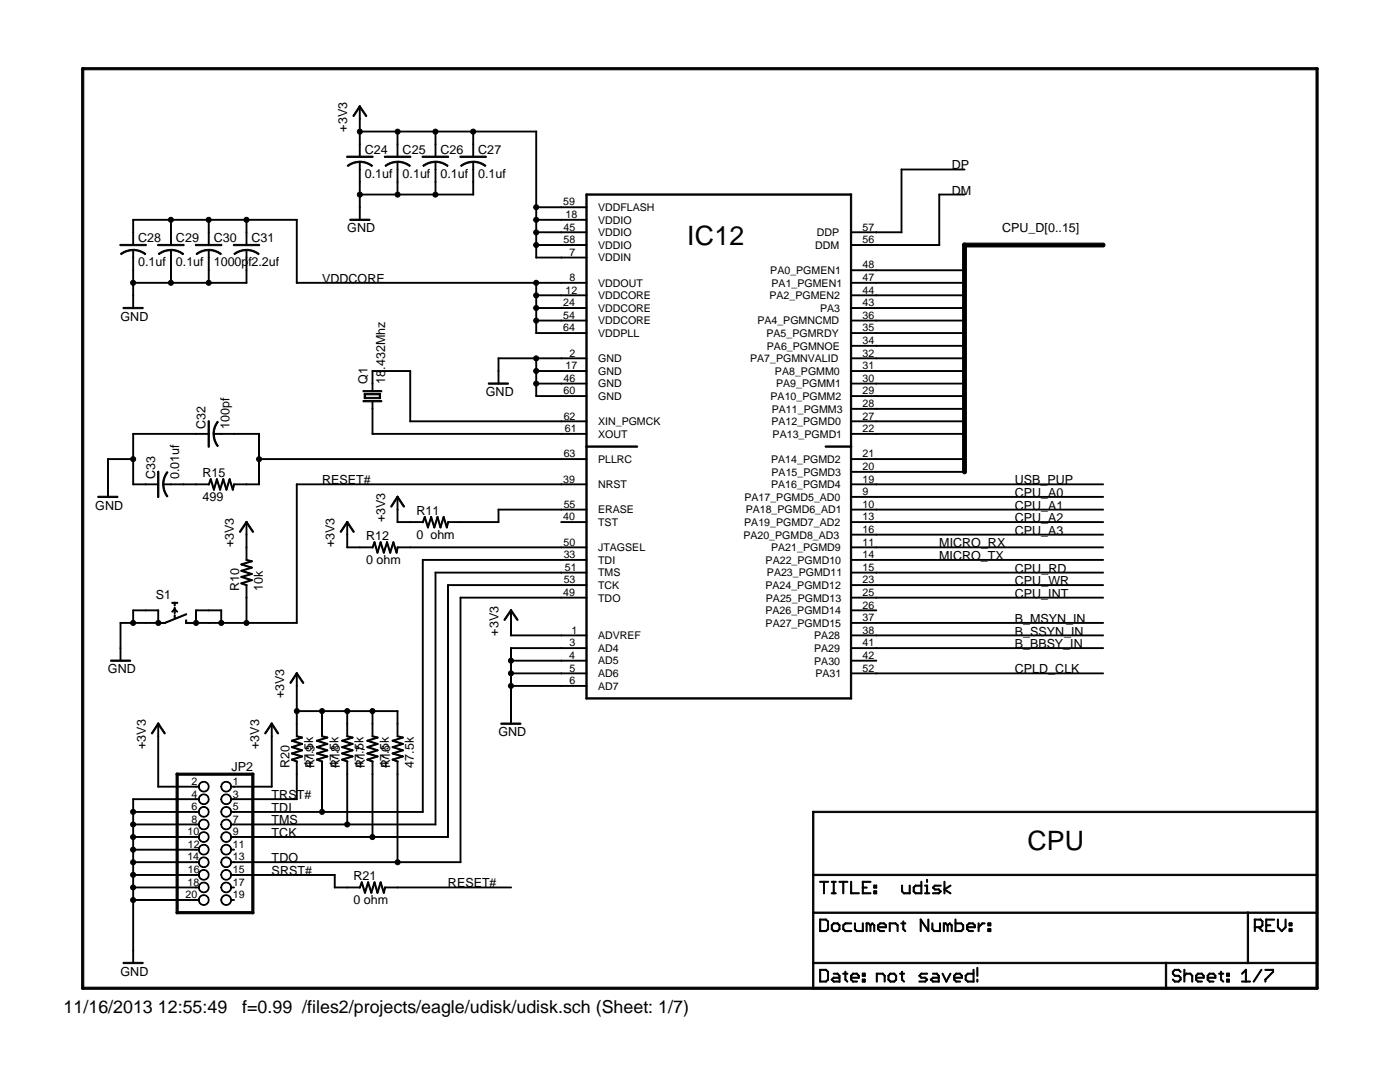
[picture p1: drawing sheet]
<svg xmlns="http://www.w3.org/2000/svg" width="279mm" height="216mm" viewBox="0 0 279 216" stroke-linecap="round" stroke-linejoin="round" font-family="sans-serif">
<defs><g id="words">
<g font-size="5.3">
<text x="137.2" y="48.9">IC12</text>
<text x="205" y="169.5">CPU</text>
</g>
<g font-size="3.6">
<text x="12.7" y="202.2">11/16/2013 12:55:49</text>
<text x="48.3" y="202.2">f=0.99 /files2/projects/eagle/udisk/udisk.sch (Sheet: 1/7)</text>
</g>
<g font-size="2.5">
<text x="69.3" y="26.3" transform="rotate(-90 69.3 26.3)">+3V3</text>
<text x="72.8" y="30.7">C24</text>
<text x="72.8" y="35.4">0.1uf</text>
<text x="80.4" y="30.7">C25</text>
<text x="80.4" y="35.4">0.1uf</text>
<text x="87.9" y="30.7">C26</text>
<text x="87.9" y="35.4">0.1uf</text>
<text x="95.4" y="30.7">C27</text>
<text x="95.4" y="35.4">0.1uf</text>
<text x="190" y="33.8">DP</text>
<text x="190" y="38.8">DM</text>
<text x="69.3" y="46.4">GND</text>
<text x="200" y="46.4">CPU_D[0..15]</text>
<text x="27.6" y="48.3">C28</text>
<text x="27.6" y="53">0.1uf</text>
<text x="35.1" y="48.3">C29</text>
<text x="35.1" y="53">0.1uf</text>
<text x="42.7" y="48.3">C30</text>
<text x="42.7" y="53">1000pf2.2uf</text>
<text x="50.2" y="48.3">C31</text>
<text x="64.3" y="56.4">VDDCORE</text>
<text x="24.1" y="64">GND</text>
<text x="73.3" y="76.5" transform="rotate(-90 73.3 76.5)">Q1</text>
<text x="76.8" y="76.5" transform="rotate(-90 76.8 76.5)">18.432Mhz</text>
<text x="96.9" y="79.1">GND</text>
<text x="41" y="85.6" transform="rotate(-90 41 85.6)">C32</text>
<text x="45.8" y="85.6" transform="rotate(-90 45.8 85.6)">100pf</text>
<text x="31" y="95.6" transform="rotate(-90 31 95.6)">C33</text>
<text x="35.7" y="95.6" transform="rotate(-90 35.7 95.6)">0.01uf</text>
<text x="40.4" y="95.2">R15</text>
<text x="19" y="101.7">GND</text>
<text x="40.4" y="99.9">499</text>
<text x="64.3" y="96.6">RESET#</text>
<text x="202.5" y="96.6">USB_PUP</text>
<text x="202.5" y="101.7">CPU_A1</text>
<text x="202.5" y="99.2">CPU_A0</text>
<text x="73.1" y="107.7">R12</text>
<text x="76.8" y="104.2" transform="rotate(-90 76.8 104.2)">+3V3</text>
<text x="83.1" y="102.7">R11</text>
<text x="83.1" y="107.5">0 ohm</text>
<text x="202.5" y="106.7">CPU_A3</text>
<text x="202.5" y="104.2">CPU_A2</text>
<text x="46.7" y="109.2" transform="rotate(-90 46.7 109.2)">+3V3</text>
<text x="66.8" y="109.2" transform="rotate(-90 66.8 109.2)">+3V3</text>
<text x="73.1" y="112.5">0 ohm</text>
<text x="187.4" y="109.2">MICRO_RX</text>
<text x="187.4" y="111.7">MICRO_TX</text>
<text x="31.1" y="119.5">S1</text>
<text x="47.7" y="118" transform="rotate(-90 47.7 118)">R10</text>
<text x="52.5" y="118" transform="rotate(-90 52.5 118)">10k</text>
<text x="202.5" y="119.3">CPU_INT</text>
<text x="202.5" y="116.8">CPU_WR</text>
<text x="202.5" y="114.2">CPU_RD</text>
<text x="202.5" y="124.3">B_MSYN_IN</text>
<text x="99.5" y="126.8" transform="rotate(-90 99.5 126.8)">+3V3</text>
<text x="202.5" y="126.8">B_SSYN_IN</text>
<text x="202.5" y="129.3">B_BBSY_IN</text>
<text x="21.5" y="134.3">GND</text>
<text x="202.5" y="134.3">CPLD_CLK</text>
<text x="56.7" y="139.4" transform="rotate(-90 56.7 139.4)">+3V3</text>
<text x="29.1" y="149.4" transform="rotate(-90 29.1 149.4)">+3V3</text>
<text x="51.7" y="149.4" transform="rotate(-90 51.7 149.4)">+3V3</text>
<text x="99.5" y="146.9">GND</text>
<text x="46.2" y="153.8">JP2</text>
<text x="57.8" y="153.2" transform="rotate(-90 57.8 153.2)">R20</text>
<text x="62.5" y="153.2" transform="rotate(-90 62.5 153.2)">47.5k</text>
<text x="62.8" y="153.2" transform="rotate(-90 62.8 153.2)">R19</text>
<text x="67.5" y="153.2" transform="rotate(-90 67.5 153.2)">47.5k</text>
<text x="67.8" y="153.2" transform="rotate(-90 67.8 153.2)">R18</text>
<text x="72.6" y="153.2" transform="rotate(-90 72.6 153.2)">47.5k</text>
<text x="72.8" y="153.2" transform="rotate(-90 72.8 153.2)">R17</text>
<text x="77.6" y="153.2" transform="rotate(-90 77.6 153.2)">47.5k</text>
<text x="77.9" y="153.2" transform="rotate(-90 77.9 153.2)">R16</text>
<text x="82.6" y="153.2" transform="rotate(-90 82.6 153.2)">47.5k</text>
<text x="54.2" y="162">TDI</text>
<text x="54.2" y="159.5">TRST#</text>
<text x="54.2" y="167">TCK</text>
<text x="54.2" y="164.5">TMS</text>
<text x="54.2" y="172.1">TDO</text>
<text x="54.2" y="174.6">SRST#</text>
<text x="70.6" y="175.6">R21</text>
<text x="89.4" y="177.1">RESET#</text>
<text x="70.6" y="180.3">0 ohm</text>
<text x="24.1" y="194.7">GND</text>
</g>
<g font-size="2.1">
<text x="112.4" y="41">59</text>
<text x="112.5" y="46">45</text>
<text x="112.8" y="43.5">18</text>
<text x="119.4" y="44.6">VDDIO</text>
<text x="119.4" y="42.1">VDDFLASH</text>
<text x="119.4" y="47.1">VDDIO</text>
<text x="163" y="47.1">DDP</text>
<text x="172.2" y="46">57</text>
<text x="112.5" y="48.5">58</text>
<text x="113.6" y="51.1">7</text>
<text x="119.4" y="52.2">VDDIN</text>
<text x="119.4" y="49.6">VDDIO</text>
<text x="162.7" y="49.7">DDM</text>
<text x="172.2" y="48.5">56</text>
<text x="172.2" y="53.6">48</text>
<text x="112.9" y="58.6">12</text>
<text x="113.6" y="56.1">8</text>
<text x="119.4" y="57.2">VDDOUT</text>
<text x="119.4" y="59.7">VDDCORE</text>
<text x="153.6" y="59.7">PA2_PGMEN2</text>
<text x="153.7" y="54.7">PA0_PGMEN1</text>
<text x="154" y="57.2">PA1_PGMEN1</text>
<text x="172.2" y="56.1">47</text>
<text x="172.2" y="58.6">44</text>
<text x="112.4" y="63.6">54</text>
<text x="112.4" y="61.1">24</text>
<text x="119.4" y="64.7">VDDCORE</text>
<text x="119.4" y="62.2">VDDCORE</text>
<text x="151.2" y="64.7">PA4_PGMNCMD</text>
<text x="163.7" y="62.2">PA3</text>
<text x="172.2" y="61.1">43</text>
<text x="172.2" y="63.6">36</text>
<text x="112.4" y="66.1">64</text>
<text x="113.6" y="71.2">2</text>
<text x="119.4" y="67.2">VDDPLL</text>
<text x="153" y="67.3">PA5_PGMRDY</text>
<text x="153.1" y="69.8">PA6_PGMNOE</text>
<text x="172.2" y="68.6">34</text>
<text x="172.2" y="71.2">32</text>
<text x="172.2" y="66.1">35</text>
<text x="112.5" y="76.2">46</text>
<text x="112.8" y="73.7">17</text>
<text x="119.4" y="72.3">GND</text>
<text x="119.4" y="77.3">GND</text>
<text x="119.4" y="74.8">GND</text>
<text x="149.7" y="72.3">PA7_PGMNVALID</text>
<text x="154.7" y="74.8">PA8_PGMM0</text>
<text x="154.9" y="77.3">PA9_PGMM1</text>
<text x="172.2" y="73.7">31</text>
<text x="172.2" y="76.2">30</text>
<text x="112.5" y="78.7">60</text>
<text x="112.5" y="83.7">62</text>
<text x="119.4" y="79.8">GND</text>
<text x="153.8" y="79.8">PA10_PGMM2</text>
<text x="154" y="82.3">PA11_PGMM3</text>
<text x="172.2" y="78.7">29</text>
<text x="172.2" y="81.2">28</text>
<text x="172.2" y="83.7">27</text>
<text x="112.7" y="86.2">61</text>
<text x="119.4" y="84.8">XIN_PGMCK</text>
<text x="119.4" y="87.3">XOUT</text>
<text x="153.9" y="84.8">PA12_PGMD0</text>
<text x="154.2" y="87.4">PA13_PGMD1</text>
<text x="172.2" y="86.2">22</text>
<text x="112.5" y="91.3">63</text>
<text x="119.4" y="92.4">PLLRC</text>
<text x="153.9" y="92.4">PA14_PGMD2</text>
<text x="154" y="94.9">PA15_PGMD3</text>
<text x="172.2" y="93.8">20</text>
<text x="172.2" y="91.3">21</text>
<text x="112.4" y="96.3">39</text>
<text x="112.5" y="101.3">55</text>
<text x="119.4" y="97.4">NRST</text>
<text x="148.6" y="99.9">PA17_PGMD5_AD0</text>
<text x="153.9" y="97.4">PA16_PGMD4</text>
<text x="172.2" y="96.3">19</text>
<text x="172.2" y="98.8">9</text>
<text x="172.2" y="101.3">10</text>
<text x="112.4" y="103.8">40</text>
<text x="119.4" y="102.4">ERASE</text>
<text x="119.4" y="104.9">TST</text>
<text x="148.4" y="107.5">PA20_PGMD8_AD3</text>
<text x="148.5" y="105">PA19_PGMD7_AD2</text>
<text x="148.8" y="102.4">PA18_PGMD6_AD1</text>
<text x="172.2" y="106.3">16</text>
<text x="172.2" y="103.8">13</text>
<text x="112.5" y="108.9">50</text>
<text x="112.5" y="111.4">33</text>
<text x="112.7" y="113.9">51</text>
<text x="119.4" y="112.5">TDI</text>
<text x="119.4" y="110">JTAGSEL</text>
<text x="152.8" y="112.5">PA22_PGMD10</text>
<text x="153.9" y="110">PA21_PGMD9</text>
<text x="172.2" y="108.9">11</text>
<text x="172.2" y="113.9">15</text>
<text x="172.2" y="111.4">14</text>
<text x="112.4" y="118.9">49</text>
<text x="112.5" y="116.4">53</text>
<text x="119.4" y="115">TMS</text>
<text x="119.4" y="117.5">TCK</text>
<text x="152.8" y="117.5">PA24_PGMD12</text>
<text x="153.1" y="115">PA23_PGMD11</text>
<text x="172.2" y="118.9">25</text>
<text x="172.2" y="116.4">23</text>
<text x="119.4" y="120">TDO</text>
<text x="152.8" y="122.6">PA26_PGMD14</text>
<text x="152.8" y="125.1">PA27_PGMD15</text>
<text x="152.8" y="120">PA25_PGMD13</text>
<text x="172.2" y="121.4">26</text>
<text x="172.2" y="123.9">37</text>
<text x="113.6" y="131.5">4</text>
<text x="113.6" y="129">3</text>
<text x="114" y="126.5">1</text>
<text x="119.4" y="127.6">ADVREF</text>
<text x="119.4" y="130.1">AD4</text>
<text x="162.5" y="130.1">PA29</text>
<text x="162.5" y="127.6">PA28</text>
<text x="172.2" y="131.5">42</text>
<text x="172.2" y="129">41</text>
<text x="172.2" y="126.5">38</text>
<text x="113.6" y="134">5</text>
<text x="113.6" y="136.5">6</text>
<text x="119.4" y="132.6">AD5</text>
<text x="119.4" y="135.1">AD6</text>
<text x="119.4" y="137.6">AD7</text>
<text x="162.5" y="132.6">PA30</text>
<text x="162.8" y="135.1">PA31</text>
<text x="172.2" y="134">52</text>
<text x="38.2" y="159.1">4</text>
<text x="38.2" y="156.6">2</text>
<text x="38.2" y="161.6">6</text>
<text x="46.5" y="156.6">1</text>
<text x="46.5" y="159.1">3</text>
<text x="46.5" y="161.6">5</text>
<text x="37.4" y="166.7">10</text>
<text x="38.2" y="164.2">8</text>
<text x="46.5" y="164.2">7</text>
<text x="46.5" y="166.7">9</text>
<text x="37.4" y="171.7">14</text>
<text x="37.5" y="169.2">12</text>
<text x="46.5" y="169.2">11</text>
<text x="46.5" y="171.7">13</text>
<text x="37" y="179.2">20</text>
<text x="37.4" y="176.7">18</text>
<text x="37.5" y="174.2">16</text>
<text x="46.5" y="174.2">15</text>
<text x="46.5" y="176.7">17</text>
<text x="46.5" y="179.2">19</text>
</g>
</g></defs>
<g fill="#000">
<path d="M16.3 13.6l.1-.1h246.5l.2 .3-.2 .1h-246.5z" fill-rule="evenodd"/>
<path d="M71.7 21.2l.1-.1 .1 .2-1.4 1.9-.1-.1z" fill-rule="evenodd"/>
<path d="M69.3 33l1.2-.6 1.3-.2v.2l-1.2 .2-1.2 .6z" fill-rule="evenodd"/>
<path d="M71.8 36.2l.1 .1-.1 2.6h-.1z" fill-rule="evenodd"/>
<path d="M71.8 26.2h.1l-.1 2.7-.1-.1z" fill-rule="evenodd"/>
<path d="M71.8 23.7h.1l-.1 2.6h-.1z" fill-rule="evenodd"/>
<path d="M71.8 21.2h.1l-.1 2.6h-.1z" fill-rule="evenodd"/>
<path d="M71.8 32.2l.1 .1-.1 1.6h-.1z" fill-rule="evenodd"/>
<path d="M71.8 28.7l.1 .1-.1 2.6-.1-.1z" fill-rule="evenodd"/>
<path d="M71.8 33.7l.1 .1-.1 2.6h-.1z" fill-rule="evenodd"/>
<path d="M71.7 21.2h.2l1.3 1.9-.1 .1z" fill-rule="evenodd"/>
<path d="M71.8 32.2l1.4 .2 1.2 .6-.2 .2-1.1-.6-1.3-.2z" fill-rule="evenodd"/>
<path d="M69.2 31.2h5.2l.1 .1-5.3 .1z" fill-rule="evenodd"/>
<path d="M76.8 33l1.2-.6 1.4-.2v.2l-1.3 .2-1.1 .6z" fill-rule="evenodd"/>
<path d="M79.3 36.2l.1 .1v2.6h-.2z" fill-rule="evenodd"/>
<path d="M71.8 38.7h7.6v.2h-7.6z" fill-rule="evenodd"/>
<path d="M79.3 26.2h.1v2.7l-.2-.1z" fill-rule="evenodd"/>
<path d="M71.8 26.2h7.6v.1h-7.6z" fill-rule="evenodd"/>
<path d="M79.3 32.2l.1 .1v1.6h-.2z" fill-rule="evenodd"/>
<path d="M79.3 28.7l.1 .1v2.6l-.2-.1z" fill-rule="evenodd"/>
<path d="M79.3 33.7l.1 .1v2.6h-.2z" fill-rule="evenodd"/>
<path d="M79.4 32.2l1.3 .2 1.2 .6-.2 .2-1.1-.6-1.2-.2z" fill-rule="evenodd"/>
<path d="M76.8 31.2h5.1l.1 .1-5.2 .1z" fill-rule="evenodd"/>
<path d="M84.4 33l1.2-.6 1.3-.2v.2l-1.3 .2-1.1 .6z" fill-rule="evenodd"/>
<path d="M86.9 36.2l.1 .1-.1 2.6h-.1z" fill-rule="evenodd"/>
<path d="M79.3 38.7h7.6l.1 .2h-7.7z" fill-rule="evenodd"/>
<path d="M86.9 26.2h.1l-.1 2.7-.1-.1z" fill-rule="evenodd"/>
<path d="M79.3 26.2h7.6l.1 .1h-7.7z" fill-rule="evenodd"/>
<path d="M86.9 32.2l.1 .1-.1 1.6h-.1z" fill-rule="evenodd"/>
<path d="M86.9 28.7l.1 .1-.1 2.6-.1-.1z" fill-rule="evenodd"/>
<path d="M86.9 33.7l.1 .1-.1 2.6h-.1z" fill-rule="evenodd"/>
<path d="M86.9 32.2l1.3 .2 1.2 .6-.1 .2-1.1-.6-1.3-.2z" fill-rule="evenodd"/>
<path d="M84.3 31.2h5.2v.1l-5.2 .1z" fill-rule="evenodd"/>
<path d="M91.9 33l1.2-.6 1.3-.2v.2l-1.2 .2-1.1 .6z" fill-rule="evenodd"/>
<path d="M94.4 36.2l.1 .1v2.6h-.1z" fill-rule="evenodd"/>
<path d="M86.9 38.7h7.6v.2h-7.6z" fill-rule="evenodd"/>
<path d="M94.4 26.2h.1v2.7l-.1-.1z" fill-rule="evenodd"/>
<path d="M86.9 26.2h7.6v.1h-7.6z" fill-rule="evenodd"/>
<path d="M94.4 32.2l.1 .1v1.6h-.1z" fill-rule="evenodd"/>
<path d="M94.4 28.7l.1 .1v2.6l-.1-.1z" fill-rule="evenodd"/>
<path d="M94.4 33.7l.1 .1v2.6h-.1z" fill-rule="evenodd"/>
<path d="M94.4 32.2l1.4 .2 1.2 .6-.2 .2-1.1-.6-1.3-.2z" fill-rule="evenodd"/>
<path d="M91.9 31.2h5.1l.1 .1-5.2 .1z" fill-rule="evenodd"/>
<path d="M94.4 26.2h12.7v.1h-12.7z" fill-rule="evenodd"/>
<path d="M116.9 38.8l53-.1 .1 .2h-53z" fill-rule="evenodd"/>
<path d="M179.9 33.7h12.6l.1 .2h-12.7z" fill-rule="evenodd"/>
<path d="M187.4 38.7h5.1l.1 .2h-5.2z" fill-rule="evenodd"/>
<path d="M24 50.6l1.2-.6 1.4-.2v.2l-1.3 .2-1.1 .6z" fill-rule="evenodd"/>
<path d="M26.5 56.4h.2l-.1 2.6h-.1z" fill-rule="evenodd"/>
<path d="M26.5 53.9h.2l-.1 2.6h-.1z" fill-rule="evenodd"/>
<path d="M26.5 43.8h.2l-.1 2.6h-.1z" fill-rule="evenodd"/>
<path d="M26.5 49.9h.2l-.1 1.6-.1-.1z" fill-rule="evenodd"/>
<path d="M26.6 46.3h.1l-.1 2.7-.1-.1z" fill-rule="evenodd"/>
<path d="M26.5 51.4h.2l-.1 2.6h-.1z" fill-rule="evenodd"/>
<path d="M26.6 49.8l1.3 .2 1.2 .6-.1 .2-1.2-.6-1.2-.2z" fill-rule="evenodd"/>
<path d="M24 48.8h5.1l.1 .1-5.2 .1z" fill-rule="evenodd"/>
<path d="M31.6 50.6l1.2-.6 1.3-.2v.2l-1.2 .2-1.2 .6z" fill-rule="evenodd"/>
<path d="M34 53.9h.2v2.6h-.2z" fill-rule="evenodd"/>
<path d="M26.5 56.4l7.7-.1v.2h-7.6z" fill-rule="evenodd"/>
<path d="M26.5 43.8h7.7v.1h-7.6z" fill-rule="evenodd"/>
<path d="M34 43.8h.2v2.6h-.2z" fill-rule="evenodd"/>
<path d="M34 49.9h.2v1.6l-.2-.1z" fill-rule="evenodd"/>
<path d="M34.1 46.3h.1v2.7l-.2-.1z" fill-rule="evenodd"/>
<path d="M34 51.4h.2v2.6h-.2z" fill-rule="evenodd"/>
<path d="M34.1 49.8l1.4 .2 1.1 .6-.1 .2-1.1-.6-1.3-.2z" fill-rule="evenodd"/>
<path d="M31.5 48.8h5.2v.1l-5.2 .1z" fill-rule="evenodd"/>
<path d="M39.1 50.6l1.2-.6 1.3-.2v.2l-1.2 .2-1.1 .6z" fill-rule="evenodd"/>
<path d="M41.6 53.9h.1v2.6h-.1z" fill-rule="evenodd"/>
<path d="M34 56.4l7.7-.1v.2h-7.6z" fill-rule="evenodd"/>
<path d="M34 43.8h7.7v.1h-7.6z" fill-rule="evenodd"/>
<path d="M41.6 43.8h.1v2.6h-.1z" fill-rule="evenodd"/>
<path d="M41.6 49.9h.1v1.6l-.1-.1z" fill-rule="evenodd"/>
<path d="M41.6 46.3h.1v2.7l-.1-.1z" fill-rule="evenodd"/>
<path d="M41.6 51.4h.1v2.6h-.1z" fill-rule="evenodd"/>
<path d="M41.6 49.8l1.4 .2 1.2 .6-.2 .2-1.1-.6-1.3-.2z" fill-rule="evenodd"/>
<path d="M39.1 48.8h5.1l.1 .1-5.2 .1z" fill-rule="evenodd"/>
<path d="M46.7 50.6l1.2-.6 1.3-.2v.2l-1.3 .2-1.1 .6z" fill-rule="evenodd"/>
<path d="M49.1 53.9h.2l-.1 2.6h-.1z" fill-rule="evenodd"/>
<path d="M41.6 56.4l7.6-.1 .1 .2h-7.7z" fill-rule="evenodd"/>
<path d="M41.6 43.8h7.6l.1 .1h-7.7z" fill-rule="evenodd"/>
<path d="M49.1 43.8h.2l-.1 2.6h-.1z" fill-rule="evenodd"/>
<path d="M49.1 49.9h.2l-.1 1.6-.1-.1z" fill-rule="evenodd"/>
<path d="M49.2 46.3h.1l-.1 2.7-.1-.1z" fill-rule="evenodd"/>
<path d="M49.1 51.4h.2l-.1 2.6h-.1z" fill-rule="evenodd"/>
<path d="M49.2 49.8l1.3 .2 1.2 .6-.1 .2-1.2-.6-1.2-.2z" fill-rule="evenodd"/>
<path d="M46.6 48.8h5.1l.1 .1-5.2 .1z" fill-rule="evenodd"/>
<path d="M49.1 43.8h10.2v.1h-10.1z" fill-rule="evenodd"/>
<path d="M59.1 43.8h.2v12.7h-.2z" fill-rule="evenodd"/>
<path d="M71.8 38.7l.1 .1-.1 2.6h-.1z" fill-rule="evenodd"/>
<path d="M71.8 41.3h.1l-.1 2.6h-.1z" fill-rule="evenodd"/>
<path d="M69.8 43.8l4-.1v.2l-3.9 .1z" fill-rule="evenodd"/>
<path d="M107 26.2h.1v15.2h-.2z" fill-rule="evenodd"/>
<path d="M106.9 41.3h.2v2.6h-.2z" fill-rule="evenodd"/>
<path d="M106.9 43.8h.2v2.6h-.2z" fill-rule="evenodd"/>
<path d="M107 46.3h.1v2.7l-.2-.1z" fill-rule="evenodd"/>
<path d="M107 48.8l.1 .1v2.6l-.2-.1z" fill-rule="evenodd"/>
<path d="M106.9 56.4h.2v2.6h-.2z" fill-rule="evenodd"/>
<path d="M59.1 56.4l48-.1v.2h-47.9z" fill-rule="evenodd"/>
<path d="M106.9 51.4l5.1-.1 .1 .1-5.1 .1z" fill-rule="evenodd"/>
<path d="M107 48.8h5l.1 .1-5.1 .1z" fill-rule="evenodd"/>
<path d="M107 46.3h5l.1 .1h-5.1z" fill-rule="evenodd"/>
<path d="M106.9 43.8h5.1l.1 .1h-5.1z" fill-rule="evenodd"/>
<path d="M106.9 41.3h5.1l.1 .1h-5.1z" fill-rule="evenodd"/>
<path d="M106.9 56.4l5.1-.1 .1 .2h-5.1z" fill-rule="evenodd"/>
<path d="M106.9 58.9l5.1-.1 .1 .2h-5.1z" fill-rule="evenodd"/>
<path d="M111.9 41.3h5.2v.1h-5.1z" fill-rule="evenodd"/>
<path d="M112 48.8h5.1v.1l-5.1 .1z" fill-rule="evenodd"/>
<path d="M111.9 51.4l5.2-.1v.1l-5.1 .1z" fill-rule="evenodd"/>
<path d="M111.9 56.4l5.2-.1v.2h-5.1z" fill-rule="evenodd"/>
<path d="M111.9 58.9l5.2-.1v.2h-5.1z" fill-rule="evenodd"/>
<path d="M112 46.3h5.1v.1h-5.1z" fill-rule="evenodd"/>
<path d="M111.9 43.8h5.2v.1h-5.1z" fill-rule="evenodd"/>
<path d="M169.8 46.3h5.1l.1 .1h-5.2z" fill-rule="evenodd"/>
<path d="M169.8 48.8h5.1l.1 .1-5.2 .1z" fill-rule="evenodd"/>
<path d="M169.8 58.8h5.1l.1 .2h-5.2z" fill-rule="evenodd"/>
<path d="M169.8 56.3h5.1l.1 .2h-5.2z" fill-rule="evenodd"/>
<path d="M169.8 53.8h5.1l.1 .2h-5.2z" fill-rule="evenodd"/>
<path d="M174.8 46.3h5.2v.1h-5.2z" fill-rule="evenodd"/>
<path d="M179.9 33.7l.1 .1v12.6h-.2z" fill-rule="evenodd"/>
<path d="M174.8 48.8h12.7v.1l-12.7 .1z" fill-rule="evenodd"/>
<path d="M187.4 38.7l.1 .1v10.2l-.1-.1z" fill-rule="evenodd"/>
<path d="M174.8 53.8h17.7l.1 .2h-17.8z" fill-rule="evenodd"/>
<path d="M174.8 56.3h17.7l.1 .2h-17.8z" fill-rule="evenodd"/>
<path d="M174.8 58.8h17.7l.1 .2h-17.8z" fill-rule="evenodd"/>
<path d="M192.1 48.7l.2-.2h28l.2 .2v.4l-.2 .2h-28l-.2-.2z" fill-rule="evenodd"/>
<path d="M26.5 58.9h.2l-.1 2.7-.1-.1z" fill-rule="evenodd"/>
<path d="M24.6 61.4l3.9-.1 .1 .2-4 .1z" fill-rule="evenodd"/>
<path d="M72.7 78.6h.2v.9h-.2z" fill-rule="evenodd"/>
<path d="M74.3 74h.1v2.6h-.1z" fill-rule="evenodd"/>
<path d="M74.3 76.5h.1v1.6h-.1z" fill-rule="evenodd"/>
<path d="M72.7 79.4l3.2-.1v.2h-3.1z" fill-rule="evenodd"/>
<path d="M75.7 78.6h.2v.9h-.2z" fill-rule="evenodd"/>
<path d="M72.7 78.6l3.2-.1v.2l-3.1 .1z" fill-rule="evenodd"/>
<path d="M72.4 78l3.7-.1 .1 .2-3.7 .1z" fill-rule="evenodd"/>
<path d="M74.3 74h7.6l.1 .1h-7.7z" fill-rule="evenodd"/>
<path d="M99.4 71.4l.2 .1-.1 2.6h-.1z" fill-rule="evenodd"/>
<path d="M99.4 74h.2l-.1 2.6h-.1z" fill-rule="evenodd"/>
<path d="M97.5 76.5l3.9-.1 .1 .2-4 .1z" fill-rule="evenodd"/>
<path d="M106.9 76.5h.2v2.6h-.2z" fill-rule="evenodd"/>
<path d="M106.9 74h.2v2.6h-.2z" fill-rule="evenodd"/>
<path d="M106.9 71.5h.2v2.6h-.2z" fill-rule="evenodd"/>
<path d="M99.4 71.4h7.7v.1l-7.7 .1z" fill-rule="evenodd"/>
<path d="M107 63.9h.1v2.6h-.2z" fill-rule="evenodd"/>
<path d="M106.9 61.4h.2v2.6h-.2z" fill-rule="evenodd"/>
<path d="M106.9 58.9h.2v2.7l-.2-.1z" fill-rule="evenodd"/>
<path d="M106.9 79h5.1l.1 .1h-5.1z" fill-rule="evenodd"/>
<path d="M106.9 71.5l5.1-.1 .1 .1-5.1 .1z" fill-rule="evenodd"/>
<path d="M106.9 74h5.1l.1 .1h-5.1z" fill-rule="evenodd"/>
<path d="M106.9 76.5h5.1l.1 .1h-5.1z" fill-rule="evenodd"/>
<path d="M107 66.4h5l.1 .1h-5.1z" fill-rule="evenodd"/>
<path d="M106.9 61.4h5.1l.1 .1-5.1 .1z" fill-rule="evenodd"/>
<path d="M107 63.9h5l.1 .1h-5.1z" fill-rule="evenodd"/>
<path d="M111.9 79h5.2v.1h-5.1z" fill-rule="evenodd"/>
<path d="M112 63.9h5.1v.1h-5.1z" fill-rule="evenodd"/>
<path d="M111.9 71.5l5.2-.1v.1l-5.1 .1z" fill-rule="evenodd"/>
<path d="M111.9 74h5.2v.1h-5.1z" fill-rule="evenodd"/>
<path d="M111.9 76.5h5.2v.1h-5.1z" fill-rule="evenodd"/>
<path d="M112 66.4h5.1v.1h-5.1z" fill-rule="evenodd"/>
<path d="M111.9 61.4h5.2v.1l-5.1 .1z" fill-rule="evenodd"/>
<path d="M169.8 71.4h5.1l.1 .1-5.2 .1z" fill-rule="evenodd"/>
<path d="M169.8 74h5.1l.1 .1h-5.2z" fill-rule="evenodd"/>
<path d="M169.8 76.5h5.1l.1 .1h-5.2z" fill-rule="evenodd"/>
<path d="M169.8 79h5.1l.1 .1h-5.2z" fill-rule="evenodd"/>
<path d="M169.8 63.9h5.1l.1 .1h-5.2z" fill-rule="evenodd"/>
<path d="M169.8 66.4h5.1l.1 .1h-5.2z" fill-rule="evenodd"/>
<path d="M169.8 68.9h5.1l.1 .1-5.2 .1z" fill-rule="evenodd"/>
<path d="M169.8 61.4h5.1l.1 .1-5.2 .1z" fill-rule="evenodd"/>
<path d="M174.8 61.4h17.7l.1 .1-17.8 .1z" fill-rule="evenodd"/>
<path d="M174.8 63.9h17.7l.1 .1h-17.8z" fill-rule="evenodd"/>
<path d="M174.8 66.4h17.7l.1 .1h-17.8z" fill-rule="evenodd"/>
<path d="M174.8 68.9h17.7l.1 .1-17.8 .1z" fill-rule="evenodd"/>
<path d="M174.8 71.4h17.7l.1 .1-17.8 .1z" fill-rule="evenodd"/>
<path d="M174.8 74h17.7l.1 .1h-17.8z" fill-rule="evenodd"/>
<path d="M174.8 76.5h17.7l.1 .1h-17.8z" fill-rule="evenodd"/>
<path d="M174.8 79h17.7l.1 .1h-17.8z" fill-rule="evenodd"/>
<path d="M21.5 91.6h.1v5.1h-.1z" fill-rule="evenodd"/>
<path d="M21.5 96.6h.1v2.6h-.1z" fill-rule="evenodd"/>
<path d="M19.5 99.1l4-.1v.2l-3.9 .1z" fill-rule="evenodd"/>
<path d="M26.5 86.5h.2l-.1 5.2-.1-.1z" fill-rule="evenodd"/>
<path d="M26.5 91.6h.2l-.1 5.1h-.1z" fill-rule="evenodd"/>
<path d="M21.5 91.6l5.1-.1 .1 .1-5.2 .1z" fill-rule="evenodd"/>
<path d="M26.6 96.6h2.5l.1 .1h-2.6z" fill-rule="evenodd"/>
<path d="M29 96.6h2.6l.1 .1h-2.7z" fill-rule="evenodd"/>
<path d="M31.5 94.1h.2l-.1 5.2-.1-.1z" fill-rule="evenodd"/>
<path d="M32.5 96.6h.2l.2 1.3 .6 1.1-.2 .2-.6-1.2z" fill-rule="evenodd"/>
<path d="M33.3 94.1l.2 .2-.6 1.1-.2 1.2h-.2l.2-1.3z" fill-rule="evenodd"/>
<path d="M32.6 96.6h1.6v.1h-1.6z" fill-rule="evenodd"/>
<path d="M34.1 96.6h2.6v.1h-2.6z" fill-rule="evenodd"/>
<path d="M26.5 86.5h12.7v.1l-12.6 .1z" fill-rule="evenodd"/>
<path d="M36.6 96.6h2.6v.1h-2.6z" fill-rule="evenodd"/>
<path d="M39.1 96.6h2.6v.1h-2.6z" fill-rule="evenodd"/>
<path d="M39 86.5h2.7v.1l-2.6 .1z" fill-rule="evenodd"/>
<path d="M42 95.6l.2 .1-.4 1-.2 .1z" fill-rule="evenodd"/>
<path d="M41.6 83.9l.2 .1-.1 5.2h-.2z" fill-rule="evenodd"/>
<path d="M42.5 86.6h.3l.2 1.2 .6 1.2-.2 .1-.7-1.2z" fill-rule="evenodd"/>
<path d="M43.2 95.6l.2 .1-.6 2-.2 .1z" fill-rule="evenodd"/>
<path d="M42 95.6h.2l.5 2.2-.1-.1z" fill-rule="evenodd"/>
<path d="M43.4 84.1l.2 .1-.6 1.1-.2 1.3h-.3l.2-1.4z" fill-rule="evenodd"/>
<path d="M44.5 95.5l.2 .2-.7 2-.1 .1z" fill-rule="evenodd"/>
<path d="M43.2 95.6h.2l.6 2.2-.2-.1z" fill-rule="evenodd"/>
<path d="M42.6 86.5h1.6v.1l-1.6 .1z" fill-rule="evenodd"/>
<path d="M45.8 95.5l.1 .2-.6 2-.2 .1z" fill-rule="evenodd"/>
<path d="M44.5 95.6h.1l.6 2.2-.1-.1z" fill-rule="evenodd"/>
<path d="M46.7 96.6l.1 .1-.2 1-.2 .1z" fill-rule="evenodd"/>
<path d="M45.7 95.6h.2l.6 2.2-.1-.1z" fill-rule="evenodd"/>
<path d="M44.1 86.5h2.6l.1 .1-2.7 .1z" fill-rule="evenodd"/>
<path d="M46.7 96.6h2.5l.1 .1h-2.6z" fill-rule="evenodd"/>
<path d="M46.6 86.5h5.1l.1 .1-5.1 .1z" fill-rule="evenodd"/>
<path d="M51.6 86.5h.2l-.1 5.2-.1-.1z" fill-rule="evenodd"/>
<path d="M51.6 91.6h.2l-.1 5.1h-.1z" fill-rule="evenodd"/>
<path d="M49.2 96.6h2.5l.1 .1h-2.6z" fill-rule="evenodd"/>
<path d="M74.3 81.5h.1v5.2l-.1-.1z" fill-rule="evenodd"/>
<path d="M74.3 80h.1v1.7l-.1-.1z" fill-rule="evenodd"/>
<path d="M72.5 79.9h3.6l.1 .2-3.7 .1z" fill-rule="evenodd"/>
<path d="M81.8 74h.2l-.1 10.2-.1-.1z" fill-rule="evenodd"/>
<path d="M59.2 96.6h52.8l.1 .1h-52.9z" fill-rule="evenodd"/>
<path d="M81.8 84h30.2l.1 .1-30.3 .1z" fill-rule="evenodd"/>
<path d="M74.3 86.5h37.7l.1 .1-37.8 .1z" fill-rule="evenodd"/>
<path d="M51.6 91.6l60.4-.1 .1 .1-60.4 .1z" fill-rule="evenodd"/>
<path d="M111.9 86.5h5.2v.1l-5.1 .1z" fill-rule="evenodd"/>
<path d="M112 96.6h5.1v.1h-5.1z" fill-rule="evenodd"/>
<path d="M111.9 91.6l5.2-.1v.1l-5.1 .1z" fill-rule="evenodd"/>
<path d="M111.9 84h5.2v.1l-5.1 .1z" fill-rule="evenodd"/>
<path d="M116.9 38.8h.3l-.1 50.4h-.2z" fill-rule="evenodd"/>
<path d="M116.9 89.1l10.3-.1 .1 .2h-10.3z" fill-rule="evenodd"/>
<path d="M169.7 38.8h.3l-.1 50.4h-.2z" fill-rule="evenodd"/>
<path d="M164.7 89.1l5.2-.1 .1 .2h-5.2z" fill-rule="evenodd"/>
<path d="M169.8 99.1h5.1l.1 .1h-5.2z" fill-rule="evenodd"/>
<path d="M169.8 81.5h5.1l.1 .1-5.2 .1z" fill-rule="evenodd"/>
<path d="M169.8 84h5.1l.1 .1-5.2 .1z" fill-rule="evenodd"/>
<path d="M169.8 91.5h5.1l.1 .1-5.2 .1z" fill-rule="evenodd"/>
<path d="M169.8 86.5h5.1l.1 .1-5.2 .1z" fill-rule="evenodd"/>
<path d="M169.8 96.6h5.1l.1 .1h-5.2z" fill-rule="evenodd"/>
<path d="M169.8 94.1h5.1l.1 .1h-5.2z" fill-rule="evenodd"/>
<path d="M174.8 81.5h17.7l.1 .1-17.8 .1z" fill-rule="evenodd"/>
<path d="M174.8 84h17.7l.1 .1-17.8 .1z" fill-rule="evenodd"/>
<path d="M174.8 86.5h17.7l.1 .1-17.8 .1z" fill-rule="evenodd"/>
<path d="M174.8 91.5h17.7l.1 .1-17.8 .1z" fill-rule="evenodd"/>
<path d="M174.8 94.1h17.7l.1 .1h-17.8z" fill-rule="evenodd"/>
<path d="M192.1 48.7l.2-.2h.3l.3 .2v45.6l-.3 .2h-.3l-.2-.2z" fill-rule="evenodd"/>
<path d="M174.8 96.6h45.4v.1h-45.4z" fill-rule="evenodd"/>
<path d="M174.8 99.1h45.4v.1h-45.4z" fill-rule="evenodd"/>
<path d="M49.1 104.1h.1l.1 .1-1.4 2-.1-.2z" fill-rule="evenodd"/>
<path d="M49.1 106.6h.2l-.1 2.7h-.1z" fill-rule="evenodd"/>
<path d="M49.1 109.2h.2l-.1 2.6h-.1z" fill-rule="evenodd"/>
<path d="M49.2 116.7h.1l-.1 2.6h-.1z" fill-rule="evenodd"/>
<path d="M49.1 104.1h.2l-.1 2.7-.1-.1z" fill-rule="evenodd"/>
<path d="M48.1 116.4l1.2 .3v.1l-1.2-.3z" fill-rule="evenodd"/>
<path d="M48.1 116.4l2.2-.7v.2l-2.1 .6z" fill-rule="evenodd"/>
<path d="M48.1 115.1l2.2 .6v.1l-2.2-.6z" fill-rule="evenodd"/>
<path d="M48.1 115.1l2.2-.6v.1l-2.1 .6z" fill-rule="evenodd"/>
<path d="M48.1 113.9l2.2 .5v.2l-2.2-.6z" fill-rule="evenodd"/>
<path d="M48.1 113.8l2.2-.6v.2l-2.1 .6z" fill-rule="evenodd"/>
<path d="M48.1 112.6l2.2 .6v.1l-2.2-.6z" fill-rule="evenodd"/>
<path d="M48.1 112.5l2.2-.6v.2l-2.1 .6z" fill-rule="evenodd"/>
<path d="M49.2 111.6l1.1 .3v.1l-1.1-.2z" fill-rule="evenodd"/>
<path d="M49.1 104.1h.2l1.3 1.9-.1 .2z" fill-rule="evenodd"/>
<path d="M69.2 104.1h.2v.1l-1.4 2-.1-.2z" fill-rule="evenodd"/>
<path d="M69.2 106.6h.2l-.1 2.7h-.1z" fill-rule="evenodd"/>
<path d="M69.3 104.1h.1l-.1 2.7-.1-.1z" fill-rule="evenodd"/>
<path d="M69.2 104.1h.2l1.3 1.9-.1 .2z" fill-rule="evenodd"/>
<path d="M69.3 109.1h2.5l.1 .2h-2.6z" fill-rule="evenodd"/>
<path d="M71.8 109.1h2.6v.2h-2.6z" fill-rule="evenodd"/>
<path d="M74.6 108.2h.2l-.4 1.1h-.1z" fill-rule="evenodd"/>
<path d="M75.9 108.2h.2l-.7 2.1-.1 .1z" fill-rule="evenodd"/>
<path d="M74.6 108.2h.2l.6 2.2-.2-.1z" fill-rule="evenodd"/>
<path d="M77.1 108.2h.2l-.6 2.1-.1 .1z" fill-rule="evenodd"/>
<path d="M75.9 108.2h.2l.5 2.2-.1-.1z" fill-rule="evenodd"/>
<path d="M78.5 108.1l.1 .1-.6 2.1-.2 .1z" fill-rule="evenodd"/>
<path d="M77.2 108.1l.1 .1 .6 2.2-.1-.1z" fill-rule="evenodd"/>
<path d="M79.3 99l.2 .2-1.4 2-.1-.2z" fill-rule="evenodd"/>
<path d="M79.3 109.1l.2 .2-.3 1-.1 .1z" fill-rule="evenodd"/>
<path d="M78.5 108.1l.1 .1 .6 2.2-.2-.1z" fill-rule="evenodd"/>
<path d="M79.3 101.6h.1v2.7l-.2-.1z" fill-rule="evenodd"/>
<path d="M79.3 99.1h.1v2.7l-.2-.1z" fill-rule="evenodd"/>
<path d="M79.3 99l1.4 2v.2l-1.5-2z" fill-rule="evenodd"/>
<path d="M79.3 104.1h2.6l.1 .1-2.7 .1z" fill-rule="evenodd"/>
<path d="M79.3 109.1h2.6l.1 .2h-2.7z" fill-rule="evenodd"/>
<path d="M81.8 104.1h2.6l.1 .1-2.7 .1z" fill-rule="evenodd"/>
<path d="M84.7 103.1l.2 .1-.4 1.1h-.2z" fill-rule="evenodd"/>
<path d="M86 103.1l.1 .1-.6 2.1h-.1z" fill-rule="evenodd"/>
<path d="M84.7 103.1h.2l.6 2.2h-.2z" fill-rule="evenodd"/>
<path d="M87.3 103.1l.1 .1-.6 2.1h-.2z" fill-rule="evenodd"/>
<path d="M86 103.1h.1l.6 2.2h-.1z" fill-rule="evenodd"/>
<path d="M88.5 103.1l.1 .1-.6 2.1h-.1z" fill-rule="evenodd"/>
<path d="M87.3 103.1h.1l.5 2.2h-.1z" fill-rule="evenodd"/>
<path d="M89.4 104.1l.1 .1-.2 1.1h-.2z" fill-rule="evenodd"/>
<path d="M88.5 103.1h.1l.6 2.2h-.1z" fill-rule="evenodd"/>
<path d="M89.4 104.1h2.5l.1 .1-2.6 .1z" fill-rule="evenodd"/>
<path d="M99.4 101.6h.2l-.1 2.7-.1-.1z" fill-rule="evenodd"/>
<path d="M91.9 104.1h7.6l.1 .1-7.7 .1z" fill-rule="evenodd"/>
<path d="M99.4 101.6h12.6l.1 .1-12.7 .1z" fill-rule="evenodd"/>
<path d="M81.8 109.1h30.2l.1 .2h-30.3z" fill-rule="evenodd"/>
<path d="M91.9 119.2h20.1l.1 .1h-20.2z" fill-rule="evenodd"/>
<path d="M89.4 116.7h22.6l.1 .1h-22.7z" fill-rule="evenodd"/>
<path d="M86.8 114.2h25.2l.1 .1h-25.2z" fill-rule="evenodd"/>
<path d="M84.3 111.7l27.7-.1 .1 .2h-27.8z" fill-rule="evenodd"/>
<path d="M111.9 101.6h5.2v.1l-5.1 .1z" fill-rule="evenodd"/>
<path d="M111.9 104.1h5.2v.1l-5.1 .1z" fill-rule="evenodd"/>
<path d="M111.9 119.2h5.2v.1h-5.1z" fill-rule="evenodd"/>
<path d="M111.9 109.2l5.2-.1v.2h-5.1z" fill-rule="evenodd"/>
<path d="M111.9 114.2h5.2v.1h-5.1z" fill-rule="evenodd"/>
<path d="M112 116.7h5.1v.1h-5.1z" fill-rule="evenodd"/>
<path d="M112 111.6h5.1v.2h-5.1z" fill-rule="evenodd"/>
<path d="M169.8 119.2h5.1l.1 .1h-5.2z" fill-rule="evenodd"/>
<path d="M169.8 106.6h5.1l.1 .1-5.2 .1z" fill-rule="evenodd"/>
<path d="M169.8 114.2h5.1l.1 .1h-5.2z" fill-rule="evenodd"/>
<path d="M169.8 111.6h5.1l.1 .2h-5.2z" fill-rule="evenodd"/>
<path d="M169.8 104.1h5.1l.1 .1-5.2 .1z" fill-rule="evenodd"/>
<path d="M169.8 109.1h5.1l.1 .2h-5.2z" fill-rule="evenodd"/>
<path d="M169.8 101.6h5.1l.1 .1-5.2 .1z" fill-rule="evenodd"/>
<path d="M169.8 116.7h5.1l.1 .1h-5.2z" fill-rule="evenodd"/>
<path d="M174.8 109.1h45.4v.2h-45.4z" fill-rule="evenodd"/>
<path d="M174.8 111.6h45.4v.2h-45.4z" fill-rule="evenodd"/>
<path d="M174.8 119.2h45.4v.1h-45.4z" fill-rule="evenodd"/>
<path d="M174.8 116.7h45.4v.1h-45.4z" fill-rule="evenodd"/>
<path d="M174.8 114.2h45.4v.1h-45.4z" fill-rule="evenodd"/>
<path d="M174.8 106.6h45.4v.1l-45.4 .1z" fill-rule="evenodd"/>
<path d="M174.8 104.1h45.4v.1l-45.4 .1z" fill-rule="evenodd"/>
<path d="M174.8 101.6h45.4v.1l-45.4 .1z" fill-rule="evenodd"/>
<path d="M24 124.2l.1 .1v5.1h-.1z" fill-rule="evenodd"/>
<path d="M24 129.2l.1 .1v2.6h-.1z" fill-rule="evenodd"/>
<path d="M22.1 131.7h3.9l.1 .2-4 .1z" fill-rule="evenodd"/>
<path d="M24 124.2h2.6l.1 .1-2.7 .1z" fill-rule="evenodd"/>
<path d="M26.6 121.7l.1 .1-.1 2.6-.1-.1z" fill-rule="evenodd"/>
<path d="M26.6 124.2h2.5l.1 .1-2.6 .1z" fill-rule="evenodd"/>
<path d="M26.6 121.7h2.5l.1 .1-2.6 .1z" fill-rule="evenodd"/>
<path d="M29 121.7h2.6l.1 .1-2.7 .1z" fill-rule="evenodd"/>
<path d="M29 124.2h2.6l.1 .1-2.7 .1z" fill-rule="evenodd"/>
<path d="M31.5 121.7l.2 .1-.1 2.6-.1-.1z" fill-rule="evenodd"/>
<path d="M31.6 124.2h1.3l.1 .2h-1.4z" fill-rule="evenodd"/>
<path d="M34.8 121.5l.1 .1-.6 .5v-.1z" fill-rule="evenodd"/>
<path d="M34.8 122.7h.2l-.1 .7-.1-.1z" fill-rule="evenodd"/>
<path d="M34.8 121.5h.2l-.1 .9h-.1z" fill-rule="evenodd"/>
<path d="M34.8 121.2l.2 .1-.1 .4-.1-.1z" fill-rule="evenodd"/>
<path d="M34.8 120.2h.2l-.1 .7-.1-.1z" fill-rule="evenodd"/>
<path d="M34.3 120.2h.6l.1 .1-.6 .1z" fill-rule="evenodd"/>
<path d="M34.8 121.5l.6 .5v.1l-.6-.5z" fill-rule="evenodd"/>
<path d="M34.8 120.2h.6l.1 .1-.7 .1z" fill-rule="evenodd"/>
<path d="M32.8 124.2l4.3-1.7h.2l-.1 .2-4.3 1.7z" fill-rule="evenodd"/>
<path d="M37 123.8h.3l-.1 .6h-.2z" fill-rule="evenodd"/>
<path d="M39.1 121.7l.1 .1v2.6l-.2-.1z" fill-rule="evenodd"/>
<path d="M37 124.3l2.2-.1v.2h-2.1z" fill-rule="evenodd"/>
<path d="M39.1 124.2h2.6v.1l-2.6 .1z" fill-rule="evenodd"/>
<path d="M39.1 121.7h2.6v.1l-2.6 .1z" fill-rule="evenodd"/>
<path d="M41.6 124.2h2.6v.1l-2.6 .1z" fill-rule="evenodd"/>
<path d="M41.6 121.7h2.6v.1l-2.6 .1z" fill-rule="evenodd"/>
<path d="M44.1 121.8h.1v2.6l-.1-.1z" fill-rule="evenodd"/>
<path d="M44.1 124.3l5.1-.1 .1 .1-5.2 .1z" fill-rule="evenodd"/>
<path d="M49.1 119.2h.2l-.1 5.2-.1-.1z" fill-rule="evenodd"/>
<path d="M59.1 134.3l.2-.1 .1 .2-1.5 2v-.2z" fill-rule="evenodd"/>
<path d="M59.2 96.6h.1v27.8l-.2-.1z" fill-rule="evenodd"/>
<path d="M49.1 124.3l10.2-.1v.1l-10.1 .1z" fill-rule="evenodd"/>
<path d="M59.2 134.3h.1v2.6h-.2z" fill-rule="evenodd"/>
<path d="M59.1 134.3h.2l1.3 1.9-.1 .2z" fill-rule="evenodd"/>
<path d="M101.9 121.7h.1l.1 .1-1.4 2-.1-.2z" fill-rule="evenodd"/>
<path d="M101.9 129.3h.2l-.1 2.6h-.1z" fill-rule="evenodd"/>
<path d="M101.9 131.8h.2l-.1 2.7-.1-.1z" fill-rule="evenodd"/>
<path d="M101.9 134.3h.2l-.1 2.6h-.1z" fill-rule="evenodd"/>
<path d="M101.9 124.3h.2l-.1 2.6-.1-.1z" fill-rule="evenodd"/>
<path d="M101.9 121.8h.2l-.1 2.6-.1-.1z" fill-rule="evenodd"/>
<path d="M101.9 121.7l1.5 1.9-.1 .2-1.4-2z" fill-rule="evenodd"/>
<path d="M101.9 129.3l10.1-.1 .1 .2h-10.2z" fill-rule="evenodd"/>
<path d="M101.9 131.8l10.1-.1 .1 .2h-10.2z" fill-rule="evenodd"/>
<path d="M101.9 134.3h10.1l.1 .1-10.2 .1z" fill-rule="evenodd"/>
<path d="M101.9 136.8h10.1l.1 .1h-10.2z" fill-rule="evenodd"/>
<path d="M101.9 126.8l10.1-.1 .1 .1-10.2 .1z" fill-rule="evenodd"/>
<path d="M111.9 129.3l5.2-.1v.2h-5.1z" fill-rule="evenodd"/>
<path d="M111.9 131.8l5.2-.1v.2h-5.1z" fill-rule="evenodd"/>
<path d="M111.9 134.3h5.2v.1l-5.1 .1z" fill-rule="evenodd"/>
<path d="M112 136.8h5.1v.1h-5.1z" fill-rule="evenodd"/>
<path d="M112 126.7h5.1v.1l-5.1 .1z" fill-rule="evenodd"/>
<path d="M116.9 89.1h.3l-.1 50.4-.2-.1z" fill-rule="evenodd"/>
<path d="M169.7 89.1h.3l-.1 50.4-.2-.1z" fill-rule="evenodd"/>
<path d="M116.9 139.3l53-.1 .1 .2-53 .1z" fill-rule="evenodd"/>
<path d="M169.8 121.7h5.1l.1 .1-5.2 .1z" fill-rule="evenodd"/>
<path d="M169.8 131.7h5.1l.1 .2h-5.2z" fill-rule="evenodd"/>
<path d="M169.8 129.2h5.1l.1 .2h-5.2z" fill-rule="evenodd"/>
<path d="M169.8 126.7h5.1l.1 .1-5.2 .1z" fill-rule="evenodd"/>
<path d="M169.8 124.2h5.1l.1 .1-5.2 .1z" fill-rule="evenodd"/>
<path d="M169.8 134.3h5.1l.1 .1-5.2 .1z" fill-rule="evenodd"/>
<path d="M174.8 124.2h45.4v.1l-45.4 .1z" fill-rule="evenodd"/>
<path d="M174.8 126.7h45.4v.1l-45.4 .1z" fill-rule="evenodd"/>
<path d="M174.8 129.2h45.4v.2h-45.4z" fill-rule="evenodd"/>
<path d="M174.8 134.3h45.4v.1l-45.4 .1z" fill-rule="evenodd"/>
<path d="M31.5 144.3l.2 .1-1.4 2-.1-.1z" fill-rule="evenodd"/>
<path d="M31.5 146.8l.2 .1-.1 10.2-.1-.1z" fill-rule="evenodd"/>
<path d="M31.5 144.3l.2 .1-.1 2.6-.1-.1z" fill-rule="evenodd"/>
<path d="M31.5 144.3l1.5 2-.1 .1-1.4-2z" fill-rule="evenodd"/>
<path d="M26.6 159.4h12.6v.1l-12.6 .1z" fill-rule="evenodd"/>
<path d="M31.5 156.9h7.7v.1l-7.7 .1z" fill-rule="evenodd"/>
<path d="M39.9 156.2a1.06 1.06 0 0 1 1.7 .3 1.06 1.06 0 0 1-.7 1.5 1.06 1.06 0 0 1-1.3-1h.2a.91 .91 0 0 1 1.3-.8 .91 .91 0 0 1 .1 1.5 .91 .91 0 0 1-1.4-.6l-.2-.1v-.2z" fill-rule="evenodd"/>
<path d="M39.9 158.7a1.06 1.06 0 0 1 1.7 .3 1.06 1.06 0 0 1-.7 1.5 1.06 1.06 0 0 1-1.3-1h.2a.91 .91 0 0 1 1.3-.8 .91 .91 0 0 1 .1 1.5 .91 .91 0 0 1-1.4-.6l-.2-.1v-.2z" fill-rule="evenodd"/>
<path d="M39.1 156.9h.6l.1 .1-.7 .1z" fill-rule="evenodd"/>
<path d="M39.1 159.4h.6l.1 .1-.7 .1z" fill-rule="evenodd"/>
<path d="M44.4 156.2a1.06 1.06 0 0 1 1.7 .3 1.06 1.06 0 0 1-.7 1.5 1.06 1.06 0 0 1-1.3-1h.1a.9 .9 0 0 1 1.4-.8 .9 .9 0 0 1 0 1.5 .9 .9 0 0 1-1.4-.6l-.1-.1v-.2z" fill-rule="evenodd"/>
<path d="M44.4 158.7a1.06 1.06 0 0 1 1.7 .3 1.06 1.06 0 0 1-.7 1.5 1.06 1.06 0 0 1-1.3-1h.1a.9 .9 0 0 1 1.4-.8 .9 .9 0 0 1 0 1.5 .9 .9 0 0 1-1.4-.6l-.1-.1v-.2z" fill-rule="evenodd"/>
<path d="M46.1 156.9h.6l.1 .1-.7 .1z" fill-rule="evenodd"/>
<path d="M46.1 159.4h.6l.1 .1-.7 .1z" fill-rule="evenodd"/>
<path d="M35.1 154.4l.2-.1h15.2l.2 .3-.2 .1h-15.2z" fill-rule="evenodd"/>
<path d="M54.1 144.3h.2l.1 .1-1.5 2-.1-.1z" fill-rule="evenodd"/>
<path d="M46.6 156.9h7.7v.1l-7.6 .1z" fill-rule="evenodd"/>
<path d="M54.2 146.8l.1 .1v10.2l-.2-.1z" fill-rule="evenodd"/>
<path d="M54.2 144.3l.1 .1v2.6l-.2-.1z" fill-rule="evenodd"/>
<path d="M54.1 144.3h.2l1.3 2-.1 .1z" fill-rule="evenodd"/>
<path d="M59.2 141.8l.1 .1v2.6l-.2-.1z" fill-rule="evenodd"/>
<path d="M59.2 136.8h.1v5.2l-.2-.1z" fill-rule="evenodd"/>
<path d="M46.7 159.4h12.6v.1l-12.6 .1z" fill-rule="evenodd"/>
<path d="M59.1 154.4h.2v5.2l-.2-.1z" fill-rule="evenodd"/>
<path d="M59.2 144.3l.1 .1v2.6l-.2-.1z" fill-rule="evenodd"/>
<path d="M59.1 151.9h.2v2.7l-.2-.1z" fill-rule="evenodd"/>
<path d="M58.2 151.5l1.1 .4 .1 .1-1.2-.3z" fill-rule="evenodd"/>
<path d="M58.2 151.5l2.2-.6-.1 .1-2 .7z" fill-rule="evenodd"/>
<path d="M58.2 150.2l2.1 .6 .1 .2-2.2-.6z" fill-rule="evenodd"/>
<path d="M58.2 150.3l2.2-.6-.1 .1-2 .7z" fill-rule="evenodd"/>
<path d="M58.2 149l2.1 .6 .1 .2-2.2-.6z" fill-rule="evenodd"/>
<path d="M58.2 149l2.2-.6-.1 .1-2 .7z" fill-rule="evenodd"/>
<path d="M58.2 147.7l2.1 .6 .1 .2-2.2-.6z" fill-rule="evenodd"/>
<path d="M58.2 147.7l2.2-.6-.1 .2-2 .6z" fill-rule="evenodd"/>
<path d="M59.1 146.9l1.2 .2 .1 .1-1.2-.2z" fill-rule="evenodd"/>
<path d="M64.2 141.9h.1v2.6l-.1-.1z" fill-rule="evenodd"/>
<path d="M59.2 141.8h5.1v.1l-5.1 .1z" fill-rule="evenodd"/>
<path d="M64.2 144.4h.1v2.6l-.1-.1z" fill-rule="evenodd"/>
<path d="M64.2 151.9h.1v2.7l-.1-.1z" fill-rule="evenodd"/>
<path d="M63.2 151.5l1.1 .4 .1 .1-1.2-.3z" fill-rule="evenodd"/>
<path d="M63.2 151.5l2.2-.6v.1l-2.1 .7z" fill-rule="evenodd"/>
<path d="M63.2 150.3l2.2 .5v.2l-2.2-.6z" fill-rule="evenodd"/>
<path d="M63.2 150.3l2.2-.6v.1l-2.1 .7z" fill-rule="evenodd"/>
<path d="M63.2 149l2.2 .6v.2l-2.2-.6z" fill-rule="evenodd"/>
<path d="M63.2 149l2.2-.6v.1l-2.1 .7z" fill-rule="evenodd"/>
<path d="M63.2 147.7l2.2 .6v.2l-2.2-.6z" fill-rule="evenodd"/>
<path d="M63.2 147.8l2.2-.7v.2l-2.1 .6z" fill-rule="evenodd"/>
<path d="M64.2 146.8l1.2 .3v.1l-1.2-.2z" fill-rule="evenodd"/>
<path d="M69.3 141.8l.1 .1-.1 2.6-.1-.1z" fill-rule="evenodd"/>
<path d="M64.2 141.9l5.1-.1 .1 .1-5.2 .1z" fill-rule="evenodd"/>
<path d="M69.3 144.3l.1 .1-.1 2.6-.1-.1z" fill-rule="evenodd"/>
<path d="M69.2 151.9h.2l-.1 2.7-.1-.1z" fill-rule="evenodd"/>
<path d="M68.3 151.5l1.1 .4v.1l-1.2-.3z" fill-rule="evenodd"/>
<path d="M68.2 151.5l2.2-.6v.1l-2.1 .7z" fill-rule="evenodd"/>
<path d="M68.3 150.2l2.1 .6v.2l-2.2-.6z" fill-rule="evenodd"/>
<path d="M68.2 150.3l2.2-.6v.1l-2.1 .7z" fill-rule="evenodd"/>
<path d="M68.3 149l2.1 .6v.2l-2.2-.6z" fill-rule="evenodd"/>
<path d="M68.2 149l2.2-.6v.1l-2.1 .7z" fill-rule="evenodd"/>
<path d="M68.3 147.7l2.1 .6v.2l-2.2-.6z" fill-rule="evenodd"/>
<path d="M68.2 147.8l2.2-.7v.2l-2.1 .6z" fill-rule="evenodd"/>
<path d="M69.3 146.8l1.1 .3v.1l-1.1-.2z" fill-rule="evenodd"/>
<path d="M74.3 141.8l.1 .1v2.6l-.1-.1z" fill-rule="evenodd"/>
<path d="M69.3 141.8h5.1v.1l-5.1 .1z" fill-rule="evenodd"/>
<path d="M74.3 144.3l.1 .1v2.6l-.1-.1z" fill-rule="evenodd"/>
<path d="M74.3 151.9h.1v2.7l-.1-.1z" fill-rule="evenodd"/>
<path d="M73.3 151.5l1.1 .4 .1 .1-1.2-.3z" fill-rule="evenodd"/>
<path d="M73.3 151.5l2.1-.6v.1l-2 .7z" fill-rule="evenodd"/>
<path d="M73.3 150.2l2.1 .6v.2l-2.1-.6z" fill-rule="evenodd"/>
<path d="M73.2 150.3l2.2-.6v.1l-2 .7z" fill-rule="evenodd"/>
<path d="M73.3 149l2.1 .6v.2l-2.1-.6z" fill-rule="evenodd"/>
<path d="M73.3 149l2.1-.6v.1l-2 .7z" fill-rule="evenodd"/>
<path d="M73.3 147.7l2.1 .6v.2l-2.1-.6z" fill-rule="evenodd"/>
<path d="M73.3 147.7l2.1-.6v.2l-2 .6z" fill-rule="evenodd"/>
<path d="M74.3 146.8l1.1 .3v.1l-1.1-.2z" fill-rule="evenodd"/>
<path d="M79.3 141.8l.1 .1v2.6l-.2-.1z" fill-rule="evenodd"/>
<path d="M74.3 141.8h5.1v.1l-5.1 .1z" fill-rule="evenodd"/>
<path d="M79.3 144.3l.1 .1v2.6l-.2-.1z" fill-rule="evenodd"/>
<path d="M79.2 151.9h.2v2.7l-.2-.1z" fill-rule="evenodd"/>
<path d="M78.3 151.5l1.1 .4 .1 .1-1.2-.3z" fill-rule="evenodd"/>
<path d="M78.3 151.5l2.2-.6-.1 .1-2 .7z" fill-rule="evenodd"/>
<path d="M78.3 150.2l2.1 .6 .1 .2-2.2-.6z" fill-rule="evenodd"/>
<path d="M78.3 150.3l2.2-.6-.1 .1-2 .7z" fill-rule="evenodd"/>
<path d="M78.3 149l2.1 .6 .1 .2-2.2-.6z" fill-rule="evenodd"/>
<path d="M78.3 149l2.2-.6-.1 .1-2 .7z" fill-rule="evenodd"/>
<path d="M78.3 147.7l2.1 .6 .1 .2-2.2-.6z" fill-rule="evenodd"/>
<path d="M78.3 147.7l2.2-.6-.1 .2-2 .6z" fill-rule="evenodd"/>
<path d="M79.3 146.8l1.1 .3 .1 .1-1.2-.2z" fill-rule="evenodd"/>
<path d="M101.9 136.8h.2l-.1 5.2-.1-.1z" fill-rule="evenodd"/>
<path d="M101.9 141.9h.2l-.1 2.6-.1-.1z" fill-rule="evenodd"/>
<path d="M100 144.3h3.9l.1 .2h-4z" fill-rule="evenodd"/>
<path d="M26.6 159.4h.1l-.1 2.7-.1-.1z" fill-rule="evenodd"/>
<path d="M26.6 161.9l.1 .1-.1 2.6-.1-.1z" fill-rule="evenodd"/>
<path d="M26.6 164.4l.1 .1-.1 2.6-.1-.1z" fill-rule="evenodd"/>
<path d="M26.6 166.9l.1 .1-.1 2.6h-.1z" fill-rule="evenodd"/>
<path d="M26.6 169.5h.1l-.1 2.6h-.1z" fill-rule="evenodd"/>
<path d="M26.5 172h.2l-.1 2.7-.1-.1z" fill-rule="evenodd"/>
<path d="M26.5 174.5h.2l-.1 2.7-.1-.1z" fill-rule="evenodd"/>
<path d="M26.6 177h.1l-.1 2.7-.1-.1z" fill-rule="evenodd"/>
<path d="M26.6 161.9h12.6v.1l-12.6 .1z" fill-rule="evenodd"/>
<path d="M26.6 164.4h12.6v.1l-12.6 .1z" fill-rule="evenodd"/>
<path d="M26.6 166.9h12.6v.1l-12.6 .1z" fill-rule="evenodd"/>
<path d="M26.6 169.5h12.6v.1h-12.6z" fill-rule="evenodd"/>
<path d="M26.5 172h12.7v.1h-12.6z" fill-rule="evenodd"/>
<path d="M26.5 174.5h12.7v.1l-12.6 .1z" fill-rule="evenodd"/>
<path d="M26.6 177h12.6v.1l-12.6 .1z" fill-rule="evenodd"/>
<path d="M26.6 179.5h12.6v.1l-12.6 .1z" fill-rule="evenodd"/>
<path d="M39.9 161.2a1.06 1.06 0 0 1 1.7 .3 1.06 1.06 0 0 1-.7 1.5 1.06 1.06 0 0 1-1.3-1h.2a.91 .91 0 0 1 1.3-.8 .91 .91 0 0 1 .1 1.6 .91 .91 0 0 1-1.4-.7l-.2-.1v-.2z" fill-rule="evenodd"/>
<path d="M39.9 163.7a1.06 1.06 0 0 1 1.7 .3 1.06 1.06 0 0 1-.7 1.5 1.06 1.06 0 0 1-1.3-1h.2a.91 .91 0 0 1 1.3-.8 .91 .91 0 0 1 .1 1.6 .91 .91 0 0 1-1.4-.7l-.2-.1v-.2z" fill-rule="evenodd"/>
<path d="M39.9 166.3a1.06 1.06 0 0 1 1.7 .2 1.06 1.06 0 0 1-.7 1.5 1.06 1.06 0 0 1-1.3-1h.2a.91 .91 0 0 1 1.3-.8 .91 .91 0 0 1 .1 1.6 .91 .91 0 0 1-1.4-.7l-.2-.1v-.2z" fill-rule="evenodd"/>
<path d="M39.9 168.8a1.06 1.06 0 0 1 1.7 .2 1.06 1.06 0 0 1-.7 1.6 1.06 1.06 0 0 1-1.3-1.1h.2a.91 .91 0 0 1 1.3-.8 .91 .91 0 0 1 .1 1.6 .91 .91 0 0 1-1.4-.7l-.2-.1v-.2z" fill-rule="evenodd"/>
<path d="M39.9 171.3a1.06 1.06 0 0 1 1.7 .2 1.06 1.06 0 0 1-.7 1.6 1.06 1.06 0 0 1-1.3-1h.2a.91 .91 0 0 1 1.3-.8 .91 .91 0 0 1 .1 1.5 .91 .91 0 0 1-1.4-.7h-.2v-.2z" fill-rule="evenodd"/>
<path d="M39.9 173.8a1.06 1.06 0 0 1 1.7 .3 1.06 1.06 0 0 1-.7 1.5 1.06 1.06 0 0 1-1.3-1h.2a.91 .91 0 0 1 1.3-.8 .91 .91 0 0 1 .1 1.5 .91 .91 0 0 1-1.4-.7h-.2v-.2z" fill-rule="evenodd"/>
<path d="M39.9 176.3a1.06 1.06 0 0 1 1.7 .3 1.06 1.06 0 0 1-.7 1.5 1.06 1.06 0 0 1-1.3-1h.2a.91 .91 0 0 1 1.3-.8 .91 .91 0 0 1 .1 1.5 .91 .91 0 0 1-1.4-.6l-.2-.1v-.2z" fill-rule="evenodd"/>
<path d="M39.9 178.8a1.06 1.06 0 0 1 1.7 .3 1.06 1.06 0 0 1-.7 1.5 1.06 1.06 0 0 1-1.3-1h.2a.91 .91 0 0 1 1.3-.8 .91 .91 0 0 1 .1 1.6 .91 .91 0 0 1-1.4-.7l-.2-.1v-.2z" fill-rule="evenodd"/>
<path d="M39.1 161.9h.6l.1 .1-.7 .1z" fill-rule="evenodd"/>
<path d="M39.1 164.4h.6l.1 .1-.7 .1z" fill-rule="evenodd"/>
<path d="M39.1 166.9h.6l.1 .1-.7 .1z" fill-rule="evenodd"/>
<path d="M39.1 169.5h.6l.1 .1h-.7z" fill-rule="evenodd"/>
<path d="M39 172h.7l.1 .1h-.7z" fill-rule="evenodd"/>
<path d="M39 174.5h.7l.1 .1-.7 .1z" fill-rule="evenodd"/>
<path d="M39.1 177h.6l.1 .1-.7 .1z" fill-rule="evenodd"/>
<path d="M39.1 179.5h.6l.1 .1-.7 .1z" fill-rule="evenodd"/>
<path d="M44.4 161.2a1.06 1.06 0 0 1 1.7 .3 1.06 1.06 0 0 1-.7 1.5 1.06 1.06 0 0 1-1.3-1h.1a.9 .9 0 0 1 1.4-.8 .9 .9 0 0 1 0 1.6 .9 .9 0 0 1-1.4-.7l-.1-.1v-.2z" fill-rule="evenodd"/>
<path d="M44.4 163.7a1.06 1.06 0 0 1 1.7 .3 1.06 1.06 0 0 1-.7 1.5 1.06 1.06 0 0 1-1.3-1h.1a.9 .9 0 0 1 1.4-.8 .9 .9 0 0 1 0 1.6 .9 .9 0 0 1-1.4-.7l-.1-.1v-.2z" fill-rule="evenodd"/>
<path d="M44.4 166.3a1.06 1.06 0 0 1 1.7 .2 1.06 1.06 0 0 1-.7 1.5 1.06 1.06 0 0 1-1.3-1h.1a.9 .9 0 0 1 1.4-.8 .9 .9 0 0 1 0 1.6 .9 .9 0 0 1-1.4-.7l-.1-.1v-.2z" fill-rule="evenodd"/>
<path d="M44.4 168.8a1.06 1.06 0 0 1 1.7 .2 1.06 1.06 0 0 1-.7 1.6 1.06 1.06 0 0 1-1.3-1.1h.1a.9 .9 0 0 1 1.4-.8 .9 .9 0 0 1 0 1.6 .9 .9 0 0 1-1.4-.7l-.1-.1v-.2z" fill-rule="evenodd"/>
<path d="M44.4 171.3a1.06 1.06 0 0 1 1.7 .2 1.06 1.06 0 0 1-.7 1.6 1.06 1.06 0 0 1-1.3-1h.1a.9 .9 0 0 1 1.4-.8 .9 .9 0 0 1 0 1.5 .9 .9 0 0 1-1.4-.7h-.1v-.2z" fill-rule="evenodd"/>
<path d="M44.4 173.8a1.06 1.06 0 0 1 1.7 .3 1.06 1.06 0 0 1-.7 1.5 1.06 1.06 0 0 1-1.3-1h.1a.9 .9 0 0 1 1.4-.8 .9 .9 0 0 1 0 1.5 .9 .9 0 0 1-1.4-.7h-.1v-.2z" fill-rule="evenodd"/>
<path d="M44.4 176.3a1.06 1.06 0 0 1 1.7 .3 1.06 1.06 0 0 1-.7 1.5 1.06 1.06 0 0 1-1.3-1h.1a.9 .9 0 0 1 1.4-.8 .9 .9 0 0 1 0 1.5 .9 .9 0 0 1-1.4-.6l-.1-.1v-.2z" fill-rule="evenodd"/>
<path d="M44.4 178.8a1.06 1.06 0 0 1 1.7 .3 1.06 1.06 0 0 1-.7 1.5 1.06 1.06 0 0 1-1.3-1h.1a.9 .9 0 0 1 1.4-.8 .9 .9 0 0 1 0 1.5 .9 .9 0 0 1-1.4-.6l-.1-.1v-.2z" fill-rule="evenodd"/>
<path d="M46.1 161.9h.6l.1 .1-.7 .1z" fill-rule="evenodd"/>
<path d="M46.1 164.4h.6l.1 .1-.7 .1z" fill-rule="evenodd"/>
<path d="M46.1 166.9h.6l.1 .1-.7 .1z" fill-rule="evenodd"/>
<path d="M46.1 169.5h.6l.1 .1h-.7z" fill-rule="evenodd"/>
<path d="M46 172h.7l.1 .1h-.7z" fill-rule="evenodd"/>
<path d="M46 174.5h.7l.1 .1-.7 .1z" fill-rule="evenodd"/>
<path d="M46.1 177h.6l.1 .1-.7 .1z" fill-rule="evenodd"/>
<path d="M46.1 179.5h.6l.1 .1-.7 .1z" fill-rule="evenodd"/>
<path d="M46.7 161.9h17.6v.1l-17.6 .1z" fill-rule="evenodd"/>
<path d="M64.2 154.4h.1v7.7l-.1-.1z" fill-rule="evenodd"/>
<path d="M46.6 174.5h20.2l.1 .1-20.2 .1z" fill-rule="evenodd"/>
<path d="M66.7 174.5h.2l-.1 2.7-.1-.1z" fill-rule="evenodd"/>
<path d="M46.7 164.4h22.6l.1 .1-22.7 .1z" fill-rule="evenodd"/>
<path d="M69.2 154.4h.2l-.1 10.2-.1-.1z" fill-rule="evenodd"/>
<path d="M66.7 177h2.6l.1 .1-2.6 .1z" fill-rule="evenodd"/>
<path d="M69.3 177h2.5l.1 .1-2.6 .1z" fill-rule="evenodd"/>
<path d="M72.2 176l.1 .1-.4 1.1h-.1z" fill-rule="evenodd"/>
<path d="M73.4 176l.2 .1-.7 2.1h-.1z" fill-rule="evenodd"/>
<path d="M72.2 176h.1l.6 2.2h-.2z" fill-rule="evenodd"/>
<path d="M74.6 176l.2 .1-.6 2.1h-.1z" fill-rule="evenodd"/>
<path d="M73.4 176h.2l.5 2.2h-.1z" fill-rule="evenodd"/>
<path d="M46.6 167l27.8-.1v.1l-27.7 .1z" fill-rule="evenodd"/>
<path d="M74.3 154.4h.1v12.7l-.1-.1z" fill-rule="evenodd"/>
<path d="M75.9 176l.2 .1-.7 2.1h-.1z" fill-rule="evenodd"/>
<path d="M74.7 176h.1l.6 2.2h-.2z" fill-rule="evenodd"/>
<path d="M76.8 177l.2 .1-.3 1.1h-.1z" fill-rule="evenodd"/>
<path d="M75.9 176h.2l.5 2.2h-.1z" fill-rule="evenodd"/>
<path d="M46.6 172h32.8v.1h-32.7z" fill-rule="evenodd"/>
<path d="M79.2 154.4h.2v17.7h-.2z" fill-rule="evenodd"/>
<path d="M76.8 177h2.6v.1l-2.6 .1z" fill-rule="evenodd"/>
<path d="M84.3 111.7h.2l-.1 50.4-.1-.1z" fill-rule="evenodd"/>
<path d="M64.2 161.9h20.2l.1 .1-20.3 .1z" fill-rule="evenodd"/>
<path d="M86.8 114.2h.2l-.1 50.4-.1-.1z" fill-rule="evenodd"/>
<path d="M69.3 164.4h17.6l.1 .1-17.7 .1z" fill-rule="evenodd"/>
<path d="M89.4 116.7h.1l-.1 50.4-.1-.1z" fill-rule="evenodd"/>
<path d="M74.3 166.9h15.1l.1 .1-15.2 .1z" fill-rule="evenodd"/>
<path d="M91.9 119.2h.1l-.1 52.9h-.1z" fill-rule="evenodd"/>
<path d="M79.2 172h12.7l.1 .1h-12.7z" fill-rule="evenodd"/>
<path d="M79.3 177h22.7l.1 .1-22.8 .1z" fill-rule="evenodd"/>
<path d="M162.3 161.9l.1 .1v12.7l-.2-.1z" fill-rule="evenodd"/>
<path d="M164.4 175.9h.1v2.5l-.2-.1z" fill-rule="evenodd"/>
<path d="M163.6 175.9h1.7l.1 .1-1.8 .1z" fill-rule="evenodd"/>
<path d="M166.3 175.9h.2l-.1 2.5-.1-.1z" fill-rule="evenodd"/>
<path d="M166 178.1h.8l.1 .2-.9 .1z" fill-rule="evenodd"/>
<path d="M166 175.9h.8l.1 .1-.9 .1z" fill-rule="evenodd"/>
<path d="M168.2 175.9h.2l-.1 2.5-.1-.1z" fill-rule="evenodd"/>
<path d="M167.5 175.9h1.6l.1 .1-1.7 .1z" fill-rule="evenodd"/>
<path d="M169.8 175.9h.2l-.1 2.5-.1-.1z" fill-rule="evenodd"/>
<path d="M169.8 178.1h1.6l.1 .2-1.7 .1z" fill-rule="evenodd"/>
<path d="M172.1 175.9h.2l-.1 2.5-.1-.1z" fill-rule="evenodd"/>
<path d="M172.1 177h.9l.1 .1-1 .1z" fill-rule="evenodd"/>
<path d="M172.1 175.9h1.7v.1l-1.7 .1z" fill-rule="evenodd"/>
<path d="M172.1 178.1h1.7v.2l-1.7 .1z" fill-rule="evenodd"/>
<path d="M174.4 176.7h.2l-.1 .5-.1-.1z" fill-rule="evenodd"/>
<path d="M174.4 177.8h.2l-.1 .6-.1-.1z" fill-rule="evenodd"/>
<path d="M174.4 176.7l.5-.1 .1 .2h-.6z" fill-rule="evenodd"/>
<path d="M174.8 176.7h.2l-.1 .5-.1-.1z" fill-rule="evenodd"/>
<path d="M174.4 177.1l.5-.1 .1 .1-.6 .1z" fill-rule="evenodd"/>
<path d="M174.4 177.8h.5l.1 .1-.6 .1z" fill-rule="evenodd"/>
<path d="M174.8 177.8h.2l-.1 .6-.1-.1z" fill-rule="evenodd"/>
<path d="M174.4 178.2l.5-.1 .1 .2-.6 .1z" fill-rule="evenodd"/>
<path d="M179.9 176.7h.2v1.3l-.2-.1z" fill-rule="evenodd"/>
<path d="M179.9 177.8h.2l.4 .5-.1 .1z" fill-rule="evenodd"/>
<path d="M180.3 178.2l1.3-.1 .1 .2-1.3 .1z" fill-rule="evenodd"/>
<path d="M181.4 176.7h.3l-.1 1.7-.2-.1z" fill-rule="evenodd"/>
<path d="M182.3 177l.2 .1-.1 .9-.2-.1z" fill-rule="evenodd"/>
<path d="M182.3 177.8l.5 .4v.2l-.6-.5z" fill-rule="evenodd"/>
<path d="M182.7 176.6l.1 .2-.5 .4-.1-.1z" fill-rule="evenodd"/>
<path d="M183.8 175.9h.2l-.1 2.5-.1-.1z" fill-rule="evenodd"/>
<path d="M182.7 178.1h1.2l.1 .2-1.3 .1z" fill-rule="evenodd"/>
<path d="M182.7 176.6h1.2l.1 .2h-1.3z" fill-rule="evenodd"/>
<path d="M184.6 176.6h.5v.2h-.5z" fill-rule="evenodd"/>
<path d="M185 176.6l.1 .1v1.7l-.2-.1z" fill-rule="evenodd"/>
<path d="M185 175.5h.1v.6l-.2-.1z" fill-rule="evenodd"/>
<path d="M184.6 178.1h.9v.2l-.9 .1z" fill-rule="evenodd"/>
<path d="M186.1 177.1l.1-.1 .5 .5-.2 .1z" fill-rule="evenodd"/>
<path d="M186.1 177.1l.4-.5 .2 .1-.5 .5z" fill-rule="evenodd"/>
<path d="M187.2 178.2l.5-.4h.1l-.4 .6z" fill-rule="evenodd"/>
<path d="M186.1 178.2l1.3-.1 .1 .2-1.3 .1z" fill-rule="evenodd"/>
<path d="M186.5 177.4h.9l.1 .1-1 .1z" fill-rule="evenodd"/>
<path d="M187.2 177.4h.2l.4 .5-.1 .1z" fill-rule="evenodd"/>
<path d="M186.5 176.7l1.3-.1v.2h-1.3z" fill-rule="evenodd"/>
<path d="M188.4 175.9h.2l-.1 2.5-.1-.1z" fill-rule="evenodd"/>
<path d="M188.4 177.4h.1l1.3 .9-.2 .1z" fill-rule="evenodd"/>
<path d="M188.4 177.4l1.2-.8 .2 .1-1.3 .9z" fill-rule="evenodd"/>
<path d="M162.3 161.9h100.6l.1 .2h-100.7z" fill-rule="evenodd"/>
<path d="M262.8 161.9l.2 .1-.1 12.7-.2-.1z" fill-rule="evenodd"/>
<path d="M162.3 174.5h100.6l.1 .1-100.7 .1z" fill-rule="evenodd"/>
<path d="M16.3 13.6l.1-.1 .3 .1v183.7l-.1 .1-.3-.1z" fill-rule="evenodd"/>
<path d="M26.6 179.5h.1l-.1 10.2h-.1z" fill-rule="evenodd"/>
<path d="M26.6 189.6h.1l-.1 2.6h-.1z" fill-rule="evenodd"/>
<path d="M24.6 192h3.9l.1 .2-4 .1z" fill-rule="evenodd"/>
<path d="M35.1 154.4l.2-.1 .3 .1v27.8l-.2 .1-.3-.1z" fill-rule="evenodd"/>
<path d="M35.1 182l.2-.1h15.2l.2 .3-.2 .1h-15.2z" fill-rule="evenodd"/>
<path d="M50.4 154.3l.3 .1v27.8l-.2 .1-.3-.1v-27.8z" fill-rule="evenodd"/>
<path d="M162.3 192l.1 .1v5.2l-.2-.1z" fill-rule="evenodd"/>
<path d="M162.3 182l.1 .1v10.2l-.2-.1z" fill-rule="evenodd"/>
<path d="M162.3 174.5h.1v7.7h-.2z" fill-rule="evenodd"/>
<path d="M163.6 193.4l.2 .1-.1 2.5-.1-.1z" fill-rule="evenodd"/>
<path d="M163.6 183.4l.2 .1-.1 2.4-.1-.1z" fill-rule="evenodd"/>
<path d="M163.6 195.7h1.3v.2l-1.3 .1z" fill-rule="evenodd"/>
<path d="M163.6 193.4h1.3v.2h-1.3z" fill-rule="evenodd"/>
<path d="M163.6 185.7h1.3v.1l-1.3 .1z" fill-rule="evenodd"/>
<path d="M163.6 183.4h1.3v.1l-1.3 .1z" fill-rule="evenodd"/>
<path d="M164.7 195.8l.5-.4h.2l-.5 .6z" fill-rule="evenodd"/>
<path d="M165.1 193.9h.3l-.1 1.7-.2-.1z" fill-rule="evenodd"/>
<path d="M164.7 193.5l.2-.1 .5 .6h-.2z" fill-rule="evenodd"/>
<path d="M164.7 185.7l.5-.4 .2 .1-.5 .5z" fill-rule="evenodd"/>
<path d="M165.1 183.8h.3l-.1 1.7-.2-.1z" fill-rule="evenodd"/>
<path d="M164.7 183.5l.2-.1 .5 .5-.2 .1z" fill-rule="evenodd"/>
<path d="M165.9 184.6l.4-.4h.2l-.4 .5z" fill-rule="evenodd"/>
<path d="M166 184.5l.1 .1v.9l-.2-.1z" fill-rule="evenodd"/>
<path d="M165.9 195.4h.2l.4 .5-.2 .1z" fill-rule="evenodd"/>
<path d="M165.9 195.4l.4-.4h.2l-.4 .6z" fill-rule="evenodd"/>
<path d="M166 185.3l.5 .4-.1 .2-.5-.5z" fill-rule="evenodd"/>
<path d="M166.3 194.2h.9l.1 .1-1 .1z" fill-rule="evenodd"/>
<path d="M166.3 185.7h.9l.1 .1-1 .1z" fill-rule="evenodd"/>
<path d="M166.3 184.2h.9l.1 .1-1 .1z" fill-rule="evenodd"/>
<path d="M167 194.2h.2l.4 .6h-.1z" fill-rule="evenodd"/>
<path d="M167.5 194.6l.1 .1v1.3l-.2-.1z" fill-rule="evenodd"/>
<path d="M166.3 195.8l1.3-.1v.2l-1.3 .1z" fill-rule="evenodd"/>
<path d="M166.3 195h1.3v.1l-1.3 .1z" fill-rule="evenodd"/>
<path d="M167 185.7l.5-.4 .1 .1-.4 .5z" fill-rule="evenodd"/>
<path d="M167.5 184.5l.1 .1v.9l-.2-.1z" fill-rule="evenodd"/>
<path d="M167 184.2h.2l.4 .5h-.1z" fill-rule="evenodd"/>
<path d="M168.2 184.6h.2l-.1 .9-.1-.1z" fill-rule="evenodd"/>
<path d="M168.7 193.8l.1 .1v1.7l-.2-.1z" fill-rule="evenodd"/>
<path d="M168.2 184.6l.5-.4h.1l-.5 .5z" fill-rule="evenodd"/>
<path d="M168.2 185.4l.1-.1 .5 .5-.1 .1z" fill-rule="evenodd"/>
<path d="M168.7 195.4l.5 .4-.1 .2-.5-.5z" fill-rule="evenodd"/>
<path d="M168.2 194.2h.9l.1 .1-.9 .1z" fill-rule="evenodd"/>
<path d="M170.2 194.2l.1 .1-.5 .5v-.1z" fill-rule="evenodd"/>
<path d="M169.8 194.6l.2 .1-.1 .9-.1-.1z" fill-rule="evenodd"/>
<path d="M168.7 184.2h1.2l.1 .1-1.3 .1z" fill-rule="evenodd"/>
<path d="M168.7 185.7h1.2l.1 .1-1.3 .1z" fill-rule="evenodd"/>
<path d="M169.8 195.4l.5 .4v.2l-.5-.5z" fill-rule="evenodd"/>
<path d="M170.6 184.2h.1v1.3l-.2-.1z" fill-rule="evenodd"/>
<path d="M170.2 195.7h.8l.1 .2-.9 .1z" fill-rule="evenodd"/>
<path d="M170.2 194.2h.8l.1 .1-.9 .1z" fill-rule="evenodd"/>
<path d="M170.6 185.3l.5 .4-.1 .2-.5-.5z" fill-rule="evenodd"/>
<path d="M171 194.2l.5 .5-.1 .1-.5-.5z" fill-rule="evenodd"/>
<path d="M171.3 194.6l.2 .1-.1 .5-.1-.1z" fill-rule="evenodd"/>
<path d="M169.8 195h1.6l.1 .1-1.7 .1z" fill-rule="evenodd"/>
<path d="M172.1 194.2h.2l-.1 .6h-.1z" fill-rule="evenodd"/>
<path d="M172.1 195.4h.2l-.1 .6-.1-.1z" fill-rule="evenodd"/>
<path d="M171 185.7h1.2l.1 .1-1.3 .1z" fill-rule="evenodd"/>
<path d="M172.1 184.2h.2l-.1 1.7-.1-.1z" fill-rule="evenodd"/>
<path d="M172.1 194.2h.5l.1 .1-.6 .1z" fill-rule="evenodd"/>
<path d="M172.5 194.2h.2l-.1 .6h-.1z" fill-rule="evenodd"/>
<path d="M172.1 194.6h.5l.1 .2h-.6z" fill-rule="evenodd"/>
<path d="M172.1 195.4h.5l.1 .1-.6 .1z" fill-rule="evenodd"/>
<path d="M172.5 195.4h.2l-.1 .6-.1-.1z" fill-rule="evenodd"/>
<path d="M172.1 195.7h.5l.1 .2-.6 .1z" fill-rule="evenodd"/>
<path d="M172.8 184.2h.3l-.1 1.7-.2-.1z" fill-rule="evenodd"/>
<path d="M172.8 184.2h.6v.1l-.5 .1z" fill-rule="evenodd"/>
<path d="M173.6 184.6l.5-.4h.1l-.4 .5z" fill-rule="evenodd"/>
<path d="M173.2 184.2h.2l.4 .5h-.1z" fill-rule="evenodd"/>
<path d="M173.6 184.6h.2v1.3l-.2-.1z" fill-rule="evenodd"/>
<path d="M174 184.2h.1l.5 .5h-.2z" fill-rule="evenodd"/>
<path d="M174.4 184.6h.2l-.1 1.3-.1-.1z" fill-rule="evenodd"/>
<path d="M174.9 194.2h.2l-.1 1.8-.1-.1z" fill-rule="evenodd"/>
<path d="M175.1 184.6h.2v.9l-.2-.1z" fill-rule="evenodd"/>
<path d="M175.1 185.4l.2-.1 .5 .5-.2 .1z" fill-rule="evenodd"/>
<path d="M175.1 184.6l.5-.4h.2l-.5 .5z" fill-rule="evenodd"/>
<path d="M174.9 194.2h1.3l.1 .1-1.4 .1z" fill-rule="evenodd"/>
<path d="M175.6 185.7h.9v.1l-.9 .1z" fill-rule="evenodd"/>
<path d="M175.6 184.2h.9v.1l-.9 .1z" fill-rule="evenodd"/>
<path d="M176.1 194.2h.1l.5 .6h-.2z" fill-rule="evenodd"/>
<path d="M176.4 194.7h.3l-.1 1.3-.2-.1z" fill-rule="evenodd"/>
<path d="M176.3 184.2h.2l.4 .5h-.1z" fill-rule="evenodd"/>
<path d="M176.7 184.6h.2l-.1 .5h-.1z" fill-rule="evenodd"/>
<path d="M175.1 185l1.7-.1 .1 .2h-1.7z" fill-rule="evenodd"/>
<path d="M177.7 194.2l.1 .1-.5 .5-.1-.1z" fill-rule="evenodd"/>
<path d="M177.2 194.7h.2v.9l-.2-.1z" fill-rule="evenodd"/>
<path d="M177.5 184.2h.2l-.1 1.7-.1-.1z" fill-rule="evenodd"/>
<path d="M177.2 195.4h.2l.4 .5-.1 .1z" fill-rule="evenodd"/>
<path d="M177.6 195.8l.9-.1 .1 .2-.9 .1z" fill-rule="evenodd"/>
<path d="M177.6 194.2h.9l.1 .1-.9 .1z" fill-rule="evenodd"/>
<path d="M177.5 184.2h1.3v.1l-1.3 .1z" fill-rule="evenodd"/>
<path d="M178.3 195.8l.5-.4h.1l-.4 .6z" fill-rule="evenodd"/>
<path d="M178.7 194.7h.2v.9l-.2-.1z" fill-rule="evenodd"/>
<path d="M178.3 194.2h.2l.4 .6h-.1z" fill-rule="evenodd"/>
<path d="M178.6 184.2h.2l.4 .5h-.1z" fill-rule="evenodd"/>
<path d="M179.1 184.5l.1 .1v1.3l-.2-.1z" fill-rule="evenodd"/>
<path d="M179.9 193.9h.2v1.7l-.2-.1z" fill-rule="evenodd"/>
<path d="M180.2 183.8h.2l-.1 1.7-.1-.1z" fill-rule="evenodd"/>
<path d="M179.9 195.4h.2l.4 .5-.1 .1z" fill-rule="evenodd"/>
<path d="M179.5 194.2h.9l.1 .1-.9 .1z" fill-rule="evenodd"/>
<path d="M180.2 185.3l.6 .4-.1 .2-.5-.5z" fill-rule="evenodd"/>
<path d="M179.9 184.2h.8l.1 .1-.9 .1z" fill-rule="evenodd"/>
<path d="M183.8 194.2l.2 .1-.6 .5v-.1z" fill-rule="evenodd"/>
<path d="M183.6 183.5h.3l-.1 2.4-.2-.1z" fill-rule="evenodd"/>
<path d="M183.4 194.6l.6 .4-.1 .2-.5-.4z" fill-rule="evenodd"/>
<path d="M183.4 195.7h1.3v.2l-1.3 .1z" fill-rule="evenodd"/>
<path d="M183.8 195h.9v.1l-.9 .1z" fill-rule="evenodd"/>
<path d="M185 195.4l.1 .1-.5 .5-.1-.2z" fill-rule="evenodd"/>
<path d="M184.6 195l.5 .4v.2l-.6-.5z" fill-rule="evenodd"/>
<path d="M183.8 194.2h1.3v.1l-1.3 .1z" fill-rule="evenodd"/>
<path d="M183.6 183.5l.2-.1 1.6 2.3-.1 .2z" fill-rule="evenodd"/>
<path d="M185.2 183.4l.2 .1-.1 2.4-.1-.1z" fill-rule="evenodd"/>
<path d="M186 184.2h.2l-.1 1.3-.1-.1z" fill-rule="evenodd"/>
<path d="M185.7 195.4h.1l.5 .5-.1 .1z" fill-rule="evenodd"/>
<path d="M185.7 195.4l.5-.4h.1l-.5 .6z" fill-rule="evenodd"/>
<path d="M186 185.4l.1-.1 .5 .5-.2 .1z" fill-rule="evenodd"/>
<path d="M186.1 194.2h.9l.1 .1-.9 .1z" fill-rule="evenodd"/>
<path d="M186.9 194.2h.1l.5 .6h-.2z" fill-rule="evenodd"/>
<path d="M187.2 194.7h.3l-.1 1.3-.2-.1z" fill-rule="evenodd"/>
<path d="M186.1 195.8l1.3-.1 .1 .2-1.3 .1z" fill-rule="evenodd"/>
<path d="M186.1 195h1.3l.1 .1-1.3 .1z" fill-rule="evenodd"/>
<path d="M186.4 185.7h1.2l.1 .1-1.3 .1z" fill-rule="evenodd"/>
<path d="M187.6 184.2h.1l-.1 1.7-.1-.1z" fill-rule="evenodd"/>
<path d="M188.3 184.2h.2l-.1 1.7-.1-.1z" fill-rule="evenodd"/>
<path d="M188.3 184.2h.5v.1l-.5 .1z" fill-rule="evenodd"/>
<path d="M189.6 194.2l.2 .1-1 1.7v-.2z" fill-rule="evenodd"/>
<path d="M188 194.2h.2l.8 1.6-.1 .2z" fill-rule="evenodd"/>
<path d="M188.6 184.2h.2l.4 .5h-.1z" fill-rule="evenodd"/>
<path d="M189.1 184.5l.1 .1v1.3l-.2-.1z" fill-rule="evenodd"/>
<path d="M189.1 184.6l.4-.4h.2l-.5 .5z" fill-rule="evenodd"/>
<path d="M189.5 184.2l.5 .4v.1l-.6-.4z" fill-rule="evenodd"/>
<path d="M189.9 184.5l.1 .1v1.3l-.2-.1z" fill-rule="evenodd"/>
<path d="M190.7 194.2l.2 .1-.5 .5-.1-.1z" fill-rule="evenodd"/>
<path d="M190.4 194.6l.1 .1v.9l-.2-.1z" fill-rule="evenodd"/>
<path d="M190.6 183.5h.2l-.1 2.4-.1-.1z" fill-rule="evenodd"/>
<path d="M190.4 195.4l.5 .4v.2l-.6-.5z" fill-rule="evenodd"/>
<path d="M190.7 195.8l.9-.1 .1 .2-.9 .1z" fill-rule="evenodd"/>
<path d="M190.7 194.2h.9l.1 .1-.9 .1z" fill-rule="evenodd"/>
<path d="M190.6 185.7h1.3v.1l-1.3 .1z" fill-rule="evenodd"/>
<path d="M190.6 184.2h1.3v.1l-1.3 .1z" fill-rule="evenodd"/>
<path d="M191.5 194.2l.6 .5-.1 .1-.5-.5z" fill-rule="evenodd"/>
<path d="M191.9 194.6l.2 .1-.1 .5-.1-.1z" fill-rule="evenodd"/>
<path d="M190.4 195h1.6l.1 .1-1.7 .1z" fill-rule="evenodd"/>
<path d="M192.2 185.3l.1 .1-.5 .5-.1-.2z" fill-rule="evenodd"/>
<path d="M192.2 184.5l.1 .1v.9l-.2-.1z" fill-rule="evenodd"/>
<path d="M191.8 184.2l.5 .4v.1l-.6-.4z" fill-rule="evenodd"/>
<path d="M192.7 194.6l.1 .1v.9l-.2-.1z" fill-rule="evenodd"/>
<path d="M192.9 184.6l.5-.4h.1l-.4 .5z" fill-rule="evenodd"/>
<path d="M192.9 184.6h.2v.9l-.2-.1z" fill-rule="evenodd"/>
<path d="M192.7 195.4l.6 .4-.1 .2-.6-.5z" fill-rule="evenodd"/>
<path d="M193.1 194.2l.2 .1-.6 .5-.1-.1z" fill-rule="evenodd"/>
<path d="M192.9 185.4l.2-.1 .4 .5-.1 .1z" fill-rule="evenodd"/>
<path d="M193.3 185.7h.9l.1 .1-.9 .1z" fill-rule="evenodd"/>
<path d="M193.3 184.2h.9l.1 .1-.9 .1z" fill-rule="evenodd"/>
<path d="M194.2 193.5h.2l-.1 2.5-.1-.1z" fill-rule="evenodd"/>
<path d="M193.1 195.7h1.2l.1 .2-1.3 .1z" fill-rule="evenodd"/>
<path d="M193.1 194.2h1.2l.1 .1-1.3 .1z" fill-rule="evenodd"/>
<path d="M194.1 184.2h.1l.4 .5h-.1z" fill-rule="evenodd"/>
<path d="M194.4 184.6h.2v.5h-.2z" fill-rule="evenodd"/>
<path d="M192.9 185l1.7-.1v.2h-1.6z" fill-rule="evenodd"/>
<path d="M194.9 195.4h.3l-.1 .6-.2-.1z" fill-rule="evenodd"/>
<path d="M194.9 193.1h.3l-.1 1.7h-.2z" fill-rule="evenodd"/>
<path d="M196 184.2l.2 .1-.9 .8-.1-.1z" fill-rule="evenodd"/>
<path d="M195.2 184.2h.2l-.1 1.7-.1-.1z" fill-rule="evenodd"/>
<path d="M196 184.2h.5l.1 .1-.6 .1z" fill-rule="evenodd"/>
<path d="M197.2 184.2h.2l-.1 .5h-.2z" fill-rule="evenodd"/>
<path d="M197.2 185.3l.2 .1-.1 .5-.2-.1z" fill-rule="evenodd"/>
<path d="M197.2 184.2h.5v.1l-.5 .1z" fill-rule="evenodd"/>
<path d="M197.6 184.2h.1v.5h-.2z" fill-rule="evenodd"/>
<path d="M197.2 184.5h.5v.2h-.5z" fill-rule="evenodd"/>
<path d="M197.2 185.3h.5v.1l-.5 .1z" fill-rule="evenodd"/>
<path d="M197.6 185.3l.1 .1v.5l-.2-.1z" fill-rule="evenodd"/>
<path d="M197.2 185.7h.5v.1l-.5 .1z" fill-rule="evenodd"/>
<path d="M162.3 197.1h70.5v.1l-70.5 .1z" fill-rule="evenodd"/>
<path d="M162.3 192h70.5v.2l-70.5 .1z" fill-rule="evenodd"/>
<path d="M232.6 192.1h.2v5.2l-.2-.1z" fill-rule="evenodd"/>
<path d="M234 193.8l.2 .1-.1 .5-.1-.1z" fill-rule="evenodd"/>
<path d="M234.4 193.4l.2 .2-.6 .4v-.1z" fill-rule="evenodd"/>
<path d="M234 194.2l.6 .5-.1 .1-.5-.5z" fill-rule="evenodd"/>
<path d="M234 195.4l.6 .4-.1 .2-.5-.5z" fill-rule="evenodd"/>
<path d="M234.4 193.4h.9v.2h-.9z" fill-rule="evenodd"/>
<path d="M234.4 194.6h.9v.2h-.9z" fill-rule="evenodd"/>
<path d="M234.4 195.7h.9v.2l-.9 .1z" fill-rule="evenodd"/>
<path d="M235.2 193.4l.5 .5-.1 .1-.5-.4z" fill-rule="evenodd"/>
<path d="M235.2 194.6l.5 .4-.1 .2-.5-.4z" fill-rule="evenodd"/>
<path d="M235.6 195h.1l-.1 .6-.1-.1z" fill-rule="evenodd"/>
<path d="M235.6 195.4l.1 .1-.5 .5-.1-.2z" fill-rule="evenodd"/>
<path d="M236.7 194.2l.2 .1-.6 .5v-.1z" fill-rule="evenodd"/>
<path d="M236.3 193.4l.2 .1-.1 2.5-.1-.1z" fill-rule="evenodd"/>
<path d="M236.7 194.2h.9l.1 .1-1 .1z" fill-rule="evenodd"/>
<path d="M237.5 194.2l.5 .5v.1l-.6-.5z" fill-rule="evenodd"/>
<path d="M237.8 194.7h.2v1.3l-.2-.1z" fill-rule="evenodd"/>
<path d="M239 194.2l.2 .1-.5 .5-.1-.1z" fill-rule="evenodd"/>
<path d="M238.7 194.6l.1 .1-.1 .9-.1-.1z" fill-rule="evenodd"/>
<path d="M238.6 195.4h.1l.5 .5-.2 .1z" fill-rule="evenodd"/>
<path d="M239 195.8l.9-.1v.2l-.9 .1z" fill-rule="evenodd"/>
<path d="M239 194.2h.9v.1l-.9 .1z" fill-rule="evenodd"/>
<path d="M239.8 194.2l.5 .5v.1l-.6-.5z" fill-rule="evenodd"/>
<path d="M240.1 194.7h.2v.5l-.2-.1z" fill-rule="evenodd"/>
<path d="M238.6 195h1.7v.1l-1.6 .1z" fill-rule="evenodd"/>
<path d="M241.4 194.2l.1 .1-.5 .5-.1-.1z" fill-rule="evenodd"/>
<path d="M240.9 194.7h.2v.9l-.2-.1z" fill-rule="evenodd"/>
<path d="M240.9 195.4h.2l.4 .5-.1 .1z" fill-rule="evenodd"/>
<path d="M241.3 195.8l.9-.1 .1 .2-.9 .1z" fill-rule="evenodd"/>
<path d="M241.3 194.2h.9l.1 .1-.9 .1z" fill-rule="evenodd"/>
<path d="M242.1 194.2h.1l.5 .6h-.2z" fill-rule="evenodd"/>
<path d="M242.5 194.6l.2 .1-.1 .5-.2-.1z" fill-rule="evenodd"/>
<path d="M240.9 195h1.7l.1 .1-1.7 .1z" fill-rule="evenodd"/>
<path d="M243.6 193.9h.2l-.1 1.7-.1-.1z" fill-rule="evenodd"/>
<path d="M243.6 195.4h.1l.5 .5-.1 .1z" fill-rule="evenodd"/>
<path d="M243.3 194.2h.9v.1l-.9 .1z" fill-rule="evenodd"/>
<path d="M244.8 194.2h.2l-.1 .6h-.1z" fill-rule="evenodd"/>
<path d="M244.8 195.4h.2l-.1 .6-.1-.1z" fill-rule="evenodd"/>
<path d="M244.8 194.2h.5l.1 .1-.6 .1z" fill-rule="evenodd"/>
<path d="M245.2 194.2h.2l-.1 .6h-.1z" fill-rule="evenodd"/>
<path d="M244.8 194.6h.5l.1 .2h-.6z" fill-rule="evenodd"/>
<path d="M244.8 195.4h.5l.1 .1-.6 .1z" fill-rule="evenodd"/>
<path d="M245.2 195.4h.2l-.1 .6-.1-.1z" fill-rule="evenodd"/>
<path d="M244.8 195.7h.5l.1 .2-.6 .1z" fill-rule="evenodd"/>
<path d="M248.6 193.4l.2 .2-1 .8v-.2z" fill-rule="evenodd"/>
<path d="M248.6 193.4l.2 .1-.1 2.5-.2-.1z" fill-rule="evenodd"/>
<path d="M232.6 192.1l16.5-.1 .1 .2-16.5 .1z" fill-rule="evenodd"/>
<path d="M249 182l.2 .1-.1 10.2-.2-.1z" fill-rule="evenodd"/>
<path d="M162.3 182h86.8l.1 .2h-86.9z" fill-rule="evenodd"/>
<path d="M247.8 195.7h1.7l.1 .2-1.8 .1z" fill-rule="evenodd"/>
<path d="M251.7 193.4l.1 .2-1.6 2.4-.1-.2z" fill-rule="evenodd"/>
<path d="M250.4 183.4l.1 .1v2.4l-.2-.1z" fill-rule="evenodd"/>
<path d="M250.4 183.4h1.2l.1 .1-1.3 .1z" fill-rule="evenodd"/>
<path d="M250.3 185l1.3-.1 .1 .2h-1.3z" fill-rule="evenodd"/>
<path d="M251.5 183.5l.1-.1 .5 .5-.2 .1z" fill-rule="evenodd"/>
<path d="M251.8 183.8h.3l-.1 .9h-.2z" fill-rule="evenodd"/>
<path d="M251.5 185l.4-.5 .2 .1-.5 .5z" fill-rule="evenodd"/>
<path d="M251.1 185l.1-.1 .9 .9-.2 .1z" fill-rule="evenodd"/>
<path d="M254 193.8l.2 .2-1.7 1.6-.1-.2z" fill-rule="evenodd"/>
<path d="M252.4 195.4h.2v.6l-.2-.1z" fill-rule="evenodd"/>
<path d="M252.6 183.5h.2v2.4l-.2-.1z" fill-rule="evenodd"/>
<path d="M252.6 184.6l1-.1v.2h-.9z" fill-rule="evenodd"/>
<path d="M252.4 193.5l1.7-.1 .1 .2h-1.7z" fill-rule="evenodd"/>
<path d="M254 193.4l.2 .1-.1 .5h-.1z" fill-rule="evenodd"/>
<path d="M252.6 183.5l1.7-.1 .1 .1-1.7 .1z" fill-rule="evenodd"/>
<path d="M252.6 185.7h1.7l.1 .1-1.7 .1z" fill-rule="evenodd"/>
<path d="M255 183.4l.1 .1v1.6h-.2z" fill-rule="evenodd"/>
<path d="M255 184.9l.9 .8-.1 .2-.9-.8z" fill-rule="evenodd"/>
<path d="M256.5 184.9l.2 .2-.9 .8-.1-.2z" fill-rule="evenodd"/>
<path d="M256.5 183.4l.2 .1-.1 1.6h-.1z" fill-rule="evenodd"/>
<path d="M257.3 184.2h.2l-.1 .5h-.1z" fill-rule="evenodd"/>
<path d="M257.3 185.3l.2 .1-.1 .5-.1-.1z" fill-rule="evenodd"/>
<path d="M257.3 184.2h.5l.1 .1-.6 .1z" fill-rule="evenodd"/>
<path d="M257.7 184.2h.2l-.1 .5h-.2z" fill-rule="evenodd"/>
<path d="M257.3 184.5h.5l.1 .2h-.6z" fill-rule="evenodd"/>
<path d="M257.3 185.3h.5l.1 .1-.6 .1z" fill-rule="evenodd"/>
<path d="M257.7 185.3l.2 .1-.1 .5-.2-.1z" fill-rule="evenodd"/>
<path d="M257.3 185.7h.5l.1 .1-.6 .1z" fill-rule="evenodd"/>
<path d="M249 182h13.9l.1 .2h-14z" fill-rule="evenodd"/>
<path d="M262.8 182l.2 .1-.1 10.2-.2-.1z" fill-rule="evenodd"/>
<path d="M232.6 197.1h30.3l.1 .1-30.3 .1z" fill-rule="evenodd"/>
<path d="M249 192h13.9l.1 .2-14 .1z" fill-rule="evenodd"/>
<path d="M262.8 192l.2 .1-.1 5.2-.2-.1z" fill-rule="evenodd"/>
<path d="M262.8 174.5h.2l-.1 7.7h-.2z" fill-rule="evenodd"/>
<path d="M262.6 13.6l.2-.1 .3 .1v183.7l-.2 .1-.3-.1z" fill-rule="evenodd"/>
<path d="M16.3 197.1l.1-.1h246.5l.2 .3-.2 .1h-246.5z" fill-rule="evenodd"/>
<circle cx="71.8" cy="38.8" r=".5"/>
<circle cx="71.8" cy="26.3" r=".5"/>
<circle cx="79.4" cy="38.8" r=".5"/>
<circle cx="79.4" cy="26.3" r=".5"/>
<circle cx="86.9" cy="38.8" r=".5"/>
<circle cx="86.9" cy="26.3" r=".5"/>
<circle cx="94.4" cy="26.3" r=".5"/>
<circle cx="26.6" cy="56.4" r=".5"/>
<circle cx="34.1" cy="56.4" r=".5"/>
<circle cx="34.1" cy="43.9" r=".5"/>
<circle cx="41.6" cy="56.4" r=".5"/>
<circle cx="41.6" cy="43.9" r=".5"/>
<circle cx="49.2" cy="43.9" r=".5"/>
<circle cx="107" cy="41.3" r=".5"/>
<circle cx="107" cy="43.9" r=".5"/>
<circle cx="107" cy="48.9" r=".5"/>
<circle cx="107" cy="46.4" r=".5"/>
<circle cx="107" cy="56.4" r=".5"/>
<circle cx="107" cy="58.9" r=".5"/>
<circle cx="107" cy="71.5" r=".5"/>
<circle cx="107" cy="64" r=".5"/>
<circle cx="107" cy="61.5" r=".5"/>
<circle cx="107" cy="76.5" r=".5"/>
<circle cx="107" cy="74" r=".5"/>
<circle cx="26.6" cy="91.6" r=".5"/>
<circle cx="51.7" cy="91.6" r=".5"/>
<circle cx="26.6" cy="124.3" r=".5"/>
<circle cx="31.6" cy="124.3" r=".5"/>
<circle cx="39.1" cy="124.3" r=".5"/>
<circle cx="44.2" cy="124.3" r=".5"/>
<circle cx="49.2" cy="124.3" r=".5"/>
<circle cx="102" cy="136.9" r=".5"/>
<circle cx="102" cy="131.8" r=".5"/>
<circle cx="102" cy="134.3" r=".5"/>
<circle cx="59.2" cy="141.9" r=".5"/>
<circle cx="64.3" cy="141.9" r=".5"/>
<circle cx="69.3" cy="141.9" r=".5"/>
<circle cx="74.3" cy="141.9" r=".5"/>
<circle cx="26.6" cy="169.5" r=".5"/>
<circle cx="26.6" cy="167" r=".5"/>
<circle cx="26.6" cy="174.6" r=".5"/>
<circle cx="26.6" cy="162" r=".5"/>
<circle cx="26.6" cy="177.1" r=".5"/>
<circle cx="26.6" cy="164.5" r=".5"/>
<circle cx="26.6" cy="172.1" r=".5"/>
<circle cx="26.6" cy="179.6" r=".5"/>
<circle cx="64.3" cy="162" r=".5"/>
<circle cx="69.3" cy="164.5" r=".5"/>
<circle cx="74.3" cy="167" r=".5"/>
<circle cx="79.4" cy="172.1" r=".5"/>
</g>
<g fill="none" stroke="#000" stroke-width=".2">
<path d="M16.3 13.6l.1-.1h246.5l.2 .3-.2 .1h-246.5zM16.3 13.6l.1-.1 .3 .1v183.7l-.1 .1-.3-.1zM262.6 13.6l.2-.1 .3 .1v183.7l-.2 .1-.3-.1zM69.2 31.2h5.2l.1 .1-5.3 .1zM69.3 33l1.2-.6 1.3-.2v.2l-1.2 .2-1.2 .6zM71.7 21.2h.2l1.3 1.9-.1 .1zM71.7 21.2l.1-.1 .1 .2-1.4 1.9-.1-.1zM71.7 38.8h.2l-.1 2.6h-.1zM71.7 38.8l7.7-.1v.2h-7.6zM71.8 36.2l.1 .1-.1 2.6h-.1zM71.8 26.2h.1l-.1 2.7-.1-.1zM71.8 23.7h.1l-.1 2.6h-.1z"/>
<path d="M71.8 26.2h7.6v.1h-7.6zM71.8 21.2h.1l-.1 2.6h-.1zM71.8 32.2l.1 .1-.1 1.6h-.1zM71.8 28.7l.1 .1-.1 2.6-.1-.1zM71.8 33.7l.1 .1-.1 2.6h-.1zM71.8 32.2l1.4 .2 1.2 .6-.2 .2-1.1-.6-1.3-.2zM76.8 31.2h5.1l.1 .1-5.2 .1zM76.8 33l1.2-.6 1.4-.2v.2l-1.3 .2-1.1 .6zM79.2 38.8l7.7-.1 .1 .2h-7.7zM79.3 36.2l.1 .1v2.6h-.2zM79.3 26.2h.1v2.7l-.2-.1zM79.3 26.2h7.6l.1 .1h-7.7z"/>
<path d="M79.3 32.2l.1 .1v1.6h-.2zM79.3 28.7l.1 .1v2.6l-.2-.1zM79.3 33.7l.1 .1v2.6h-.2zM79.4 32.2l1.3 .2 1.2 .6-.2 .2-1.1-.6-1.2-.2zM84.3 31.2h5.2v.1l-5.2 .1zM84.4 33l1.2-.6 1.3-.2v.2l-1.3 .2-1.1 .6zM86.8 38.8l7.7-.1v.2h-7.6zM86.8 26.2h.2l-.1 2.7-.1-.1zM86.8 26.2h7.7v.1h-7.6zM86.8 32.3h.2l-.1 1.6h-.1zM86.8 33.8h.2l-.1 2.6h-.1zM86.9 36.2l.1 .1-.1 2.6h-.1z"/>
<path d="M86.9 28.7l.1 .1-.1 2.6-.1-.1zM86.9 32.2l1.3 .2 1.2 .6-.1 .2-1.1-.6-1.3-.2zM91.9 31.2h5.1l.1 .1-5.2 .1zM91.9 33l1.2-.6 1.3-.2v.2l-1.2 .2-1.1 .6zM94.4 36.2l.1 .1v2.6h-.1zM94.4 26.2h.1v2.7l-.1-.1zM94.4 26.2h12.7v.1h-12.7zM94.4 32.2l.1 .1v1.6h-.1zM94.4 28.7l.1 .1v2.6l-.1-.1zM94.4 33.7l.1 .1v2.6h-.1zM94.4 32.2l1.4 .2 1.2 .6-.2 .2-1.1-.6-1.3-.2zM106.9 26.2h.2v15.2h-.2z"/>
<path d="M116.9 38.8l53-.1 .1 .2h-53zM116.9 38.8h.3l-.1 50.4h-.2zM169.7 38.8h.3l-.1 50.4h-.2zM179.9 33.7l.1 .1v12.6h-.2zM179.9 33.7h12.6l.1 .2h-12.7zM187.4 38.8h.1v10.2l-.1-.1zM187.4 38.8l5.1-.1 .1 .2h-5.2zM24 48.8h5.1l.1 .1-5.2 .1zM24 50.6l1.2-.6 1.4-.2v.2l-1.3 .2-1.1 .6zM26.5 53.9h.2l-.1 2.6h-.1zM26.5 43.8h.2l-.1 2.6h-.1zM26.5 43.8h7.7v.1h-7.6z"/>
<path d="M26.5 58.9h.2l-.1 2.7-.1-.1zM26.5 49.9h.2l-.1 1.6-.1-.1zM26.5 51.4h.2l-.1 2.6h-.1zM26.6 56.3l.1 .1-.1 2.6h-.1zM26.6 56.3h7.6v.2h-7.6zM26.6 46.3h.1l-.1 2.7-.1-.1zM26.6 49.8l1.3 .2 1.2 .6-.1 .2-1.2-.6-1.2-.2zM31.5 48.8h5.2v.1l-5.2 .1zM31.6 50.6l1.2-.6 1.3-.2v.2l-1.2 .2-1.2 .6zM34 53.9h.2v2.6h-.2zM34 43.8h7.7v.1h-7.6zM34 43.8h.2v2.6h-.2z"/>
<path d="M34 49.9h.2v1.6l-.2-.1zM34 51.4h.2v2.6h-.2zM34.1 56.3h7.6v.2h-7.6zM34.1 46.3h.1v2.7l-.2-.1zM34.1 49.8l1.4 .2 1.1 .6-.1 .2-1.1-.6-1.3-.2zM39.1 48.8h5.1l.1 .1-5.2 .1zM39.1 50.6l1.2-.6 1.3-.2v.2l-1.2 .2-1.1 .6zM41.6 53.9h.1v2.6h-.1zM41.6 56.4l7.6-.1 .1 .2h-7.7zM41.6 43.8h7.6l.1 .1h-7.7zM41.6 43.8h.1v2.6h-.1zM41.6 49.9h.1v1.6l-.1-.1z"/>
<path d="M41.6 51.4h.1v2.6h-.1zM41.6 46.3h.1v2.7l-.1-.1zM41.6 49.8l1.4 .2 1.2 .6-.2 .2-1.1-.6-1.3-.2zM46.6 48.8h5.1l.1 .1-5.2 .1zM46.7 50.6l1.2-.6 1.3-.2v.2l-1.3 .2-1.1 .6zM49.1 53.9h.2l-.1 2.6h-.1zM49.1 43.8h.2l-.1 2.6h-.1zM49.1 43.8h10.2v.1h-10.1zM49.1 49.9h.2l-.1 1.6-.1-.1zM49.1 51.4h.2l-.1 2.6h-.1zM49.2 46.3h.1l-.1 2.7-.1-.1zM49.2 49.8l1.3 .2 1.2 .6-.1 .2-1.2-.6-1.2-.2z"/>
<path d="M59.1 43.8h.2v12.7h-.2zM59.2 56.3h47.9v.2h-47.9zM69.8 43.8l4-.1v.2l-3.9 .1zM71.7 41.3h.2l-.1 2.6h-.1zM106.9 51.4l5.1-.1 .1 .1-5.1 .1zM106.9 48.9l5.1-.1 .1 .1-5.1 .1zM106.9 43.8h5.1l.1 .1h-5.1zM106.9 41.3h5.1l.1 .1h-5.1zM106.9 41.3h.2v2.6h-.2zM106.9 43.8h.2v2.6h-.2zM106.9 48.9h.2v2.6l-.2-.1zM106.9 58.9h.2v2.7l-.2-.1z"/>
<path d="M106.9 58.9l5.1-.1 .1 .2h-5.1zM107 46.3h5l.1 .1h-5.1zM107 46.3h.1v2.7l-.2-.1zM107 56.3l.1 .1v2.6h-.2zM107 56.3h5l.1 .2h-5.1zM111.9 41.3h5.2v.1h-5.1zM111.9 48.9l5.2-.1v.1l-5.1 .1zM111.9 51.4l5.2-.1v.1l-5.1 .1zM111.9 58.9l5.2-.1v.2h-5.1zM111.9 43.8h5.2v.1h-5.1zM112 56.3h5.1v.2h-5.1zM112 46.3h5.1v.1h-5.1z"/>
<path d="M169.8 58.9l5.1-.1 .1 .2h-5.2zM169.8 46.3h5.1l.1 .1h-5.2zM169.8 48.8h5.1l.1 .1-5.2 .1zM169.8 56.3h5.1l.1 .2h-5.2zM169.8 53.8h5.1l.1 .2h-5.2zM174.8 58.9l17.7-.1 .1 .2h-17.8zM174.8 46.3h5.2v.1h-5.2zM174.8 48.8h12.7v.1l-12.7 .1zM174.8 53.8h17.7l.1 .2h-17.8zM174.8 56.3h17.7l.1 .2h-17.8zM192.1 48.7l.2-.2h.3l.3 .2v45.6l-.3 .2h-.3l-.2-.2zM192.1 48.7l.2-.2h28l.2 .2v.4l-.2 .2h-28l-.2-.2z"/>
<path d="M24.6 61.3h3.9l.1 .2-4 .1zM72.4 78l3.7-.1 .1 .2-3.7 .1zM72.5 79.9h3.6l.1 .2-3.7 .1zM72.7 79.4l3.2-.1v.2h-3.1zM72.7 78.6l3.2-.1v.2l-3.1 .1zM72.7 78.6h.2v.9h-.2zM74.3 74h.1v2.6h-.1zM74.3 74h7.6l.1 .1h-7.7zM74.3 76.5h.1v1.6h-.1zM75.7 78.6h.2v.9h-.2zM81.8 74h.2l-.1 10.2-.1-.1zM97.5 76.5l3.9-.1 .1 .2-4 .1z"/>
<path d="M99.4 74h.2l-.1 2.6h-.1zM99.4 71.4h7.7v.1l-7.7 .1zM99.4 71.4l.2 .1-.1 2.6h-.1zM106.9 79h5.1l.1 .1h-5.1zM106.9 76.5h.2v2.6h-.2zM106.9 74h.2v2.6h-.2zM106.9 74h5.1l.1 .1h-5.1zM106.9 76.5h5.1l.1 .1h-5.1zM106.9 66.4h5.1l.1 .1h-5.1zM106.9 61.4h.2v2.6h-.2zM106.9 61.4h5.1l.1 .1-5.1 .1zM107 71.4l.1 .1v2.6h-.2z"/>
<path d="M107 71.4h5l.1 .1-5.1 .1zM107 63.9h.1v2.6h-.2zM107 63.9h5l.1 .1h-5.1zM111.9 76.5h5.2v.1h-5.1zM111.9 66.4h5.2v.1h-5.1zM111.9 61.4h5.2v.1l-5.1 .1zM112 79h5.1v.1h-5.1zM112 63.9h5.1v.1h-5.1zM112 71.4h5.1v.1l-5.1 .1zM112 74h5.1v.1h-5.1zM169.8 76.5h5.1l.1 .1h-5.2zM169.8 61.4h5.1l.1 .1-5.2 .1z"/>
<path d="M169.8 71.4h5.1l.1 .1-5.2 .1zM169.8 74h5.1l.1 .1h-5.2zM169.8 79h5.1l.1 .1h-5.2zM169.8 63.9h5.1l.1 .1h-5.2zM169.8 66.4h5.1l.1 .1h-5.2zM169.8 68.9h5.1l.1 .1-5.2 .1zM174.8 61.4h17.7l.1 .1-17.8 .1zM174.8 76.5h17.7l.1 .1h-17.8zM174.8 63.9h17.7l.1 .1h-17.8zM174.8 66.4h17.7l.1 .1h-17.8zM174.8 68.9h17.7l.1 .1-17.8 .1zM174.8 71.4h17.7l.1 .1-17.8 .1z"/>
<path d="M174.8 74h17.7l.1 .1h-17.8zM174.8 79h17.7l.1 .1h-17.8zM19.6 99h3.9v.2l-3.9 .1zM21.5 91.5h5.1l.1 .1-5.2 .1zM21.5 91.5l.1 .1v5.1h-.1zM21.5 96.6h.1v2.6h-.1zM26.5 86.5h12.7v.1l-12.6 .1zM26.5 86.5h.2l-.1 5.2-.1-.1zM26.6 91.5l.1 .1-.1 5.1h-.1zM26.6 96.6h2.5l.1 .1h-2.6zM29 96.6h2.6l.1 .1h-2.7zM31.5 94.1h.2l-.1 5.2-.1-.1z"/>
<path d="M32.5 96.6h.2l.2 1.3 .6 1.1-.2 .2-.6-1.2zM32.6 96.6h1.6v.1h-1.6zM33.3 94.1l.2 .2-.6 1.1-.2 1.2h-.2l.2-1.3zM34.1 96.6h2.6v.1h-2.6zM36.6 96.6h2.6v.1h-2.6zM39.1 96.6h2.6v.1h-2.6zM39.1 86.5h2.6v.1l-2.6 .1zM41.6 83.9l.2 .1-.1 5.2h-.2zM42 95.6h.2l.5 2.2-.1-.1zM42 95.6l.2 .1-.4 1-.2 .1zM42.5 86.6h.3l.2 1.2 .6 1.2-.2 .1-.7-1.2zM42.6 86.5h1.6v.1l-1.6 .1z"/>
<path d="M43.2 95.6h.2l.6 2.2-.2-.1zM43.2 95.6l.2 .1-.6 2-.2 .1zM43.4 84.1l.2 .1-.6 1.1-.2 1.3h-.3l.2-1.4zM44.1 86.5h2.6l.1 .1-2.7 .1zM44.4 95.6h.2l.6 2.2-.1-.1zM44.5 95.6l.2 .1-.7 2-.1 .1zM45.7 95.6h.2l.6 2.2-.1-.1zM45.8 95.5l.1 .2-.6 2-.2 .1zM46.6 86.5h5.1l.1 .1-5.1 .1zM46.7 96.6h2.5l.1 .1h-2.6zM46.7 96.6l.1 .1-.2 1-.2 .1zM49.2 96.6h2.5l.1 .1h-2.6z"/>
<path d="M51.7 86.5h.1l-.1 5.2-.1-.1zM51.7 91.5l.1 .1-.1 5.1h-.1zM51.7 91.5h60.3l.1 .1-60.4 .1zM59.2 96.6h52.8l.1 .1h-52.9zM59.2 96.6h.1v27.8l-.2-.1zM74.3 86.5h37.7l.1 .1-37.8 .1zM74.3 81.5h.1v5.2l-.1-.1zM74.3 80h.1v1.7l-.1-.1zM79.2 99.1h.2l1.3 1.9v.2zM79.2 99.1l.2-.1 .1 .2-1.4 2-.1-.2zM79.2 99.1h.2v2.7l-.2-.1zM81.8 84h30.2l.1 .1-30.3 .1z"/>
<path d="M111.9 86.5h5.2v.1l-5.1 .1zM111.9 84h5.2v.1l-5.1 .1zM112 96.6h5.1v.1h-5.1zM112 91.5h5.1v.1l-5.1 .1zM116.9 89.1h.3l-.1 50.4-.2-.1zM116.9 89.1l10.3-.1 .1 .2h-10.3zM164.7 89.1l5.2-.1 .1 .2h-5.2zM169.8 99.1h5.1l.1 .1h-5.2zM169.8 81.5h5.1l.1 .1-5.2 .1zM169.8 84h5.1l.1 .1-5.2 .1zM169.8 89l.2 .1-.1 50.4-.2-.1zM169.8 91.5h5.1l.1 .1-5.2 .1z"/>
<path d="M169.8 86.5h5.1l.1 .1-5.2 .1zM169.8 96.6h5.1l.1 .1h-5.2zM169.8 94.1h5.1l.1 .1h-5.2zM174.8 81.5h17.7l.1 .1-17.8 .1zM174.8 84h17.7l.1 .1-17.8 .1zM174.8 99.1h45.4v.1h-45.4zM174.8 86.5h17.7l.1 .1-17.8 .1zM174.8 91.5h17.7l.1 .1-17.8 .1zM174.8 94.1h17.7l.1 .1h-17.8zM174.8 96.6h45.4v.1h-45.4zM48.1 116.4l1.2 .3v.1l-1.2-.3zM48.1 116.4l2.2-.7v.2l-2.1 .6z"/>
<path d="M48.1 115.1l2.2 .6v.1l-2.2-.6zM48.1 115.1l2.2-.6v.1l-2.1 .6zM48.1 113.9l2.2 .5v.2l-2.2-.6zM48.1 113.9l2.2-.7v.2l-2.1 .6zM48.1 112.6l2.2 .6v.1l-2.2-.6zM48.1 112.6l2.2-.7v.2l-2.1 .6zM49.1 104.1h.2l1.3 1.9-.1 .2zM49.1 104.1h.1l.1 .1-1.4 2-.1-.2zM49.1 119.2h.2l-.1 5.2-.1-.1zM49.1 116.7h.2l-.1 2.6h-.1zM49.1 111.7l1.2 .2v.1l-1.1-.2zM49.2 106.6h.1l-.1 2.7h-.1z"/>
<path d="M49.2 109.1l.1 .1-.1 2.6h-.1zM49.2 104.1h.1l-.1 2.7-.1-.1zM69.2 104.1h.2l1.3 1.9-.1 .2zM69.2 104.1h.2v.1l-1.4 2-.1-.2zM69.3 109.1h2.5l.1 .2h-2.6zM69.3 106.6h.1l-.1 2.7h-.1zM69.3 104.1h.1l-.1 2.7-.1-.1zM71.8 109.1h2.6v.2h-2.6zM74.6 108.2h.2l.6 2.2-.2-.1zM74.7 108.1l.1 .1-.4 1.1h-.1zM75.9 108.2h.2l.5 2.2-.1-.1zM75.9 108.1l.2 .1-.7 2.1-.1 .1z"/>
<path d="M77.1 108.2h.2l.6 2.2-.1-.1zM77.2 108.1l.1 .1-.6 2.1-.1 .1zM78.4 108.2h.2l.6 2.2-.2-.1zM78.5 108.1l.1 .1-.6 2.1-.2 .1zM79.2 101.6h.2v2.7l-.2-.1zM79.3 104.1h2.6l.1 .1-2.7 .1zM79.3 109.1h2.6l.1 .2h-2.7zM79.3 109.1l.2 .2-.3 1-.1 .1zM81.8 109.1h30.2l.1 .2h-30.3zM81.8 104.1h2.6l.1 .1-2.7 .1zM84.3 111.7l27.7-.1 .1 .2h-27.8zM84.3 111.7h.2l-.1 50.4-.1-.1z"/>
<path d="M84.7 103.1h.2l.6 2.2h-.2zM84.7 103.1l.2 .1-.4 1.1h-.2zM85.9 103.1h.2l.6 2.2h-.1zM85.9 103.1l.2 .1-.6 2.1h-.1zM86.8 114.2h25.2l.1 .1h-25.2zM86.8 114.2h.2l-.1 50.4-.1-.1zM87.2 103.1h.2l.5 2.2h-.1zM87.2 103.1l.2 .1-.6 2.1h-.2zM88.4 103.1h.2l.6 2.2h-.1zM88.4 103.1l.2 .1-.6 2.1h-.1zM89.3 116.7h22.7l.1 .1h-22.7zM89.3 116.7h.2l-.1 50.4-.1-.1z"/>
<path d="M89.3 104.1h2.6l.1 .1-2.6 .1zM89.4 104.1l.1 .1-.2 1.1h-.2zM91.8 119.2h20.2l.1 .1h-20.2zM91.8 119.2h.2l-.1 52.9h-.1zM91.9 104.1h7.6l.1 .1-7.7 .1zM99.4 101.6h12.6l.1 .1-12.7 .1zM99.4 101.6h.2l-.1 2.7-.1-.1zM111.9 101.6h5.2v.1l-5.1 .1zM111.9 119.2h5.2v.1h-5.1zM111.9 114.2h5.2v.1h-5.1zM111.9 116.7h5.2v.1h-5.1zM111.9 111.7l5.2-.1v.2h-5.1z"/>
<path d="M112 104.1h5.1v.1l-5.1 .1zM112 109.1h5.1v.2h-5.1zM169.8 119.2h5.1l.1 .1h-5.2zM169.8 114.2h5.1l.1 .1h-5.2zM169.8 111.7l5.1-.1 .1 .2h-5.2zM169.8 101.6h5.1l.1 .1-5.2 .1zM169.8 116.7h5.1l.1 .1h-5.2zM169.8 106.6h5.1l.1 .1-5.2 .1zM169.8 104.1h5.1l.1 .1-5.2 .1zM169.8 109.1h5.1l.1 .2h-5.2zM174.8 111.7l45.4-.1v.2h-45.4zM174.8 119.2h45.4v.1h-45.4z"/>
<path d="M174.8 116.7h45.4v.1h-45.4zM174.8 114.2h45.4v.1h-45.4zM174.8 101.6h45.4v.1l-45.4 .1zM174.8 109.1h45.4v.2h-45.4zM174.8 106.6h45.4v.1l-45.4 .1zM174.8 104.1h45.4v.1l-45.4 .1zM22.1 131.8l3.9-.1 .1 .2-4 .1zM24 124.3l2.6-.1 .1 .1-2.7 .1zM24 124.3h.1v5.1h-.1zM24 129.2l.1 .1v2.6h-.1zM26.5 124.3l2.6-.1 .1 .1-2.6 .1zM26.6 121.7h2.5l.1 .1-2.6 .1z"/>
<path d="M26.6 121.7l.1 .1-.1 2.6-.1-.1zM29 124.3l2.6-.1 .1 .1-2.7 .1zM29 121.7h2.6l.1 .1-2.7 .1zM31.5 124.3l1.4-.1 .1 .2h-1.4zM31.5 121.7l.2 .1-.1 2.6-.1-.1zM32.8 124.3l4.3-1.8h.2l-.1 .2-4.3 1.7zM34.4 120.2h.5l.1 .1-.6 .1zM34.8 122.7h.2l-.1 .7-.1-.1zM34.8 121.5l.1 .1-.6 .5v-.1zM34.8 121.5l.6 .5v.1l-.6-.5zM34.8 121.5h.2l-.1 .9h-.1zM34.8 121.2l.2 .1-.1 .4-.1-.1z"/>
<path d="M34.8 120.2h.2l-.1 .7-.1-.1zM34.8 120.2h.6l.1 .1-.7 .1zM37 123.8h.3l-.1 .6h-.2zM37 124.3l2.2-.1v.2h-2.1zM39.1 124.2h2.6v.1l-2.6 .1zM39.1 121.7h2.6v.1l-2.6 .1zM39.1 121.7l.1 .1v2.6l-.2-.1zM41.6 124.3l2.6-.1v.1l-2.6 .1zM41.6 121.8l2.6-.1v.1l-2.6 .1zM44.1 124.3l5.1-.1 .1 .1-5.2 .1zM44.1 121.8h.1v2.6l-.1-.1zM49.2 124.2h10.1v.1l-10.1 .1z"/>
<path d="M59.1 134.3h.2l1.3 1.9-.1 .2zM59.1 134.3h.2v2.6h-.2zM59.2 134.2l.2 .2-1.5 2v-.2zM59.2 136.8h.1v5.2l-.2-.1zM101.9 121.7h.1l.1 .1-1.4 2-.1-.2zM101.9 134.3h.2l-.1 2.6h-.1zM101.9 134.3h10.1l.1 .1-10.2 .1zM101.9 121.7l1.5 1.9-.1 .2-1.4-2zM101.9 129.2h10.1l.1 .2h-10.2zM101.9 129.2l.2 .1-.1 2.6h-.1zM101.9 131.7l.2 .1-.1 2.7-.1-.1zM101.9 136.8h.2l-.1 5.2-.1-.1z"/>
<path d="M101.9 131.7h10.1l.1 .2h-10.2zM101.9 136.8h10.1l.1 .1h-10.2zM101.9 126.7h10.1l.1 .1-10.2 .1zM101.9 124.2l.2 .1-.1 2.6-.1-.1zM101.9 121.7l.2 .1-.1 2.6-.1-.1zM111.9 134.3h5.2v.1l-5.1 .1zM112 129.2h5.1v.2h-5.1zM112 131.7h5.1v.2h-5.1zM112 136.8h5.1v.1h-5.1zM112 126.7h5.1v.1l-5.1 .1zM116.9 139.3l53-.1 .1 .2-53 .1zM169.8 134.3h5.1l.1 .1-5.2 .1z"/>
<path d="M169.8 121.7h5.1l.1 .1-5.2 .1zM169.8 131.7h5.1l.1 .2h-5.2zM169.8 129.2h5.1l.1 .2h-5.2zM169.8 126.7h5.1l.1 .1-5.2 .1zM169.8 124.2h5.1l.1 .1-5.2 .1zM174.8 134.3h45.4v.1l-45.4 .1zM174.8 124.2h45.4v.1l-45.4 .1zM174.8 126.7h45.4v.1l-45.4 .1zM174.8 129.2h45.4v.2h-45.4zM26.5 159.4h12.7v.1l-12.6 .1zM26.5 159.4h.2l-.1 2.7-.1-.1zM31.5 156.9h7.7v.1l-7.7 .1z"/>
<path d="M31.5 146.9h.2l-.1 10.2-.1-.1zM31.5 144.3l1.5 2-.1 .1-1.4-2zM31.5 144.3l.2 .1-1.4 2-.1-.1zM31.5 144.3l.2 .1-.1 2.6-.1-.1zM35.1 154.4l.2-.1 .3 .1v27.8l-.2 .1-.3-.1zM35.1 154.4l.2-.1h15.2l.2 .3-.2 .1h-15.2zM39 159.4h.7l.1 .1-.7 .1zM39.1 156.9h.6l.1 .1-.7 .1zM39.9 156.2a1.06 1.06 0 0 1 1.7 .3 1.06 1.06 0 0 1-.7 1.5 1.06 1.06 0 0 1-1.3-1h.2a.9 .9 0 0 1 1.3-.8 .9 .9 0 0 1 .1 1.5 .9 .9 0 0 1-1.4-.6l-.2-.1v-.2zM39.9 158.7a1.06 1.06 0 0 1 1.7 .3 1.06 1.06 0 0 1-.7 1.5 1.06 1.06 0 0 1-1.3-1h.2a.9 .9 0 0 1 1.3-.8 .9 .9 0 0 1 .1 1.5 .9 .9 0 0 1-1.4-.6l-.2-.1v-.2zM44.4 156.2a1.06 1.06 0 0 1 1.7 .3 1.06 1.06 0 0 1-.7 1.5 1.06 1.06 0 0 1-1.3-1h.1a.9 .9 0 0 1 1.4-.8 .9 .9 0 0 1 0 1.5 .9 .9 0 0 1-1.4-.6l-.1-.1v-.2zM44.4 158.7a1.06 1.06 0 0 1 1.7 .3 1.06 1.06 0 0 1-.7 1.5 1.06 1.06 0 0 1-1.3-1h.1a.9 .9 0 0 1 1.4-.8 .9 .9 0 0 1 0 1.5 .9 .9 0 0 1-1.4-.6l-.1-.1v-.2z"/>
<path d="M46 156.9h.7l.1 .1-.7 .1zM46 159.4h.7l.1 .1-.7 .1zM46.6 156.9h7.7v.1l-7.6 .1zM46.6 159.4h12.7v.1l-12.6 .1zM50.2 154.4l.2-.1 .3 .1v27.8l-.2 .1-.3-.1zM54.1 144.3h.2l1.3 2-.1 .1zM54.1 144.3h.2l.1 .1-1.5 2-.1-.1zM54.1 146.9h.2v10.2l-.2-.1zM54.2 144.3l.1 .1v2.6l-.2-.1zM58.2 151.5l1.1 .4 .1 .1-1.2-.3zM58.2 150.3l2.1 .5 .1 .2-2.2-.6zM58.2 149l2.1 .6 .1 .2-2.2-.6z"/>
<path d="M58.2 147.8l2.1 .5 .1 .2-2.2-.6zM58.2 151.5l2.2-.6-.1 .1-2 .7zM58.2 150.3l2.2-.6-.1 .1-2 .7zM58.2 149l2.2-.6-.1 .1-2 .7zM58.2 147.7l2.2-.6-.1 .2-2 .6zM59.1 146.9l1.2 .2 .1 .1-1.2-.2zM59.2 141.8l.1 .1v2.6l-.2-.1zM59.2 141.8h5.1v.1l-5.1 .1zM59.2 154.4h.1v5.2l-.2-.1zM59.2 144.3l.1 .1v2.6l-.2-.1zM59.2 151.8l.1 .1v2.7l-.2-.1zM63.2 151.5l1.1 .4 .1 .1-1.2-.3z"/>
<path d="M63.2 151.5l2.2-.6v.1l-2.1 .7zM63.2 150.3l2.2 .5v.2l-2.2-.6zM63.2 150.3l2.2-.6v.1l-2.1 .7zM63.2 149l2.2 .6v.2l-2.2-.6zM63.2 149l2.2-.6v.1l-2.1 .7zM63.2 147.8l2.2 .5v.2l-2.2-.6zM63.2 147.8l2.2-.7v.2l-2.1 .6zM64.2 141.9h.1v2.6l-.1-.1zM64.2 141.9l5.1-.1 .1 .1-5.2 .1zM64.2 151.9h.1v2.7l-.1-.1zM64.2 146.9l1.2 .2v.1l-1.2-.2zM64.2 154.4h.1v7.7l-.1-.1z"/>
<path d="M64.2 144.3l.1 .1v2.6l-.1-.1zM68.2 151.5l1.2 .4v.1l-1.2-.3zM68.2 151.5l2.2-.6v.1l-2.1 .7zM68.2 150.3l2.2 .5v.2l-2.2-.6zM68.2 150.3l2.2-.6v.1l-2.1 .7zM68.2 149l2.2-.6v.1l-2.1 .7zM68.2 147.8l2.2 .5v.2l-2.2-.6zM68.2 147.8l2.2-.7v.2l-2.1 .6zM68.3 149l2.1 .6v.2l-2.2-.6zM69.2 146.9l1.2 .2v.1l-1.1-.2zM69.3 141.8l.1 .1-.1 2.6-.1-.1zM69.3 141.8h5.1v.1l-5.1 .1z"/>
<path d="M69.3 154.4h.1l-.1 10.2-.1-.1zM69.3 144.3l.1 .1-.1 2.6-.1-.1zM69.3 151.8l.1 .1-.1 2.7-.1-.1zM73.2 151.5l1.2 .4 .1 .1-1.2-.3zM73.2 151.5l2.2-.6v.1l-2 .7zM73.2 150.3l2.2 .5v.2l-2.1-.6zM73.2 150.3l2.2-.6v.1l-2 .7zM73.2 149l2.2 .6v.2l-2.1-.6zM73.2 149l2.2-.6v.1l-2 .7zM73.2 147.8l2.2 .5v.2l-2.1-.6zM73.2 147.8l2.2-.7v.2l-2 .6zM74.3 141.9h.1v2.6l-.1-.1z"/>
<path d="M74.3 141.9l5.1-.1v.1l-5.1 .1zM74.3 151.9h.1v2.7l-.1-.1zM74.3 146.9l1.1 .2v.1l-1.1-.2zM74.3 154.4h.1v12.7l-.1-.1zM74.3 144.3l.1 .1v2.6l-.1-.1zM78.3 151.5l1.1 .4 .1 .1-1.2-.3zM78.3 151.5l2.2-.6-.1 .1-2 .7zM78.3 150.3l2.1 .5 .1 .2-2.2-.6zM78.3 150.3l2.2-.6-.1 .1-2 .7zM78.3 149l2.1 .6 .1 .2-2.2-.6zM78.3 147.8l2.1 .5 .1 .2-2.2-.6zM78.3 147.8l2.2-.7-.1 .2-2 .6z"/>
<path d="M78.3 149l2.2-.6-.1 .1-2 .7zM79.2 146.9l1.2 .2 .1 .1-1.2-.2zM79.3 141.8l.1 .1v2.6l-.2-.1zM79.3 154.4h.1v17.7h-.2zM79.3 144.3l.1 .1v2.6l-.2-.1zM79.3 151.8l.1 .1v2.7l-.2-.1zM100 144.3h3.9l.1 .2h-4zM101.9 141.8l.2 .1-.1 2.6-.1-.1zM26.5 162h.2l-.1 2.6-.1-.1zM26.5 169.5h.2l-.1 2.6h-.1zM26.5 174.5h.2l-.1 2.7-.1-.1zM26.5 162l12.7-.1v.1l-12.6 .1z"/>
<path d="M26.5 169.5h12.7v.1h-12.6zM26.5 174.5h12.7v.1l-12.6 .1zM26.6 164.4l.1 .1-.1 2.6-.1-.1zM26.6 166.9l.1 .1-.1 2.6h-.1zM26.6 172h.1l-.1 2.7-.1-.1zM26.6 177h.1l-.1 2.7-.1-.1zM26.6 179.5h.1l-.1 10.2h-.1zM26.6 164.4h12.6v.1l-12.6 .1zM26.6 166.9h12.6v.1l-12.6 .1zM26.6 172h12.6v.1h-12.6zM26.6 177h12.6v.1l-12.6 .1zM26.6 179.5h12.6v.1l-12.6 .1z"/>
<path d="M39 162l.7-.1 .1 .1-.7 .1zM39 169.5h.7l.1 .1h-.7zM39.1 164.4h.6l.1 .1-.7 .1zM39.1 166.9h.6l.1 .1-.7 .1zM39.1 172h.6l.1 .1h-.7zM39.1 174.5h.6l.1 .1-.7 .1zM39.1 177h.6l.1 .1-.7 .1zM39.1 179.5h.6l.1 .1-.7 .1zM39.9 161.2a1.06 1.06 0 0 1 1.7 .3 1.06 1.06 0 0 1-.7 1.5 1.06 1.06 0 0 1-1.3-1h.2a.9 .9 0 0 1 1.3-.8 .9 .9 0 0 1 .1 1.6 .9 .9 0 0 1-1.4-.7l-.2-.1v-.2zM39.9 163.7a1.06 1.06 0 0 1 1.7 .3 1.06 1.06 0 0 1-.7 1.5 1.06 1.06 0 0 1-1.3-1h.2a.9 .9 0 0 1 1.3-.8 .9 .9 0 0 1 .1 1.6 .9 .9 0 0 1-1.4-.7l-.2-.1v-.2zM39.9 166.3a1.06 1.06 0 0 1 1.7 .2 1.06 1.06 0 0 1-.7 1.5 1.06 1.06 0 0 1-1.3-1h.2a.9 .9 0 0 1 1.3-.8 .9 .9 0 0 1 .1 1.6 .9 .9 0 0 1-1.4-.7l-.2-.1v-.2zM39.9 168.8a1.06 1.06 0 0 1 1.7 .2 1.06 1.06 0 0 1-.7 1.6 1.06 1.06 0 0 1-1.3-1.1h.2a.9 .9 0 0 1 1.3-.8 .9 .9 0 0 1 .1 1.6 .9 .9 0 0 1-1.4-.7l-.2-.1v-.2z"/>
<path d="M39.9 171.3a1.06 1.06 0 0 1 1.7 .2 1.06 1.06 0 0 1-.7 1.6 1.06 1.06 0 0 1-1.3-1h.2a.9 .9 0 0 1 1.3-.8 .9 .9 0 0 1 .1 1.5 .9 .9 0 0 1-1.4-.7h-.2v-.2zM39.9 173.8a1.06 1.06 0 0 1 1.7 .3 1.06 1.06 0 0 1-.7 1.5 1.06 1.06 0 0 1-1.3-1h.2a.9 .9 0 0 1 1.3-.8 .9 .9 0 0 1 .1 1.5 .9 .9 0 0 1-1.4-.7h-.2v-.2zM39.9 176.3a1.06 1.06 0 0 1 1.7 .3 1.06 1.06 0 0 1-.7 1.5 1.06 1.06 0 0 1-1.3-1h.2a.9 .9 0 0 1 1.3-.8 .9 .9 0 0 1 .1 1.5 .9 .9 0 0 1-1.4-.6l-.2-.1v-.2zM39.9 178.8a1.06 1.06 0 0 1 1.7 .3 1.06 1.06 0 0 1-.7 1.5 1.06 1.06 0 0 1-1.3-1h.2a.9 .9 0 0 1 1.3-.8 .9 .9 0 0 1 .1 1.6 .9 .9 0 0 1-1.4-.7l-.2-.1v-.2zM44.4 161.2a1.06 1.06 0 0 1 1.7 .3 1.06 1.06 0 0 1-.7 1.5 1.06 1.06 0 0 1-1.3-1h.1a.9 .9 0 0 1 1.4-.8 .9 .9 0 0 1 0 1.6 .9 .9 0 0 1-1.4-.7l-.1-.1v-.2zM44.4 163.7a1.06 1.06 0 0 1 1.7 .3 1.06 1.06 0 0 1-.7 1.5 1.06 1.06 0 0 1-1.3-1h.1a.9 .9 0 0 1 1.4-.8 .9 .9 0 0 1 0 1.6 .9 .9 0 0 1-1.4-.7l-.1-.1v-.2zM44.4 166.3a1.06 1.06 0 0 1 1.7 .2 1.06 1.06 0 0 1-.7 1.5 1.06 1.06 0 0 1-1.3-1h.1a.9 .9 0 0 1 1.4-.8 .9 .9 0 0 1 0 1.6 .9 .9 0 0 1-1.4-.7l-.1-.1v-.2zM44.4 168.8a1.06 1.06 0 0 1 1.7 .2 1.06 1.06 0 0 1-.7 1.6 1.06 1.06 0 0 1-1.3-1.1h.1a.9 .9 0 0 1 1.4-.8 .9 .9 0 0 1 0 1.6 .9 .9 0 0 1-1.4-.7l-.1-.1v-.2zM44.4 171.3a1.06 1.06 0 0 1 1.7 .2 1.06 1.06 0 0 1-.7 1.6 1.06 1.06 0 0 1-1.3-1h.1a.9 .9 0 0 1 1.4-.8 .9 .9 0 0 1 0 1.5 .9 .9 0 0 1-1.4-.7h-.1v-.2zM44.4 173.8a1.06 1.06 0 0 1 1.7 .3 1.06 1.06 0 0 1-.7 1.5 1.06 1.06 0 0 1-1.3-1h.1a.9 .9 0 0 1 1.4-.8 .9 .9 0 0 1 0 1.5 .9 .9 0 0 1-1.4-.7h-.1v-.2zM44.4 176.3a1.06 1.06 0 0 1 1.7 .3 1.06 1.06 0 0 1-.7 1.5 1.06 1.06 0 0 1-1.3-1h.1a.9 .9 0 0 1 1.4-.8 .9 .9 0 0 1 0 1.5 .9 .9 0 0 1-1.4-.6l-.1-.1v-.2zM44.4 178.8a1.06 1.06 0 0 1 1.7 .3 1.06 1.06 0 0 1-.7 1.5 1.06 1.06 0 0 1-1.3-1h.1a.9 .9 0 0 1 1.4-.8 .9 .9 0 0 1 0 1.5 .9 .9 0 0 1-1.4-.6l-.1-.1v-.2z"/>
<path d="M46 162l.7-.1 .1 .1-.7 .1zM46 167l.7-.1 .1 .1-.7 .1zM46 169.5h.7l.1 .1h-.7zM46 174.5h.7l.1 .1-.7 .1zM46 177h.7l.1 .1-.7 .1zM46.1 164.4h.6l.1 .1-.7 .1zM46.1 172h.6l.1 .1h-.7zM46.1 179.5h.6l.1 .1-.7 .1zM46.6 167l27.8-.1v.1l-27.7 .1zM46.6 162l17.7-.1v.1l-17.6 .1zM46.6 174.5h20.2l.1 .1-20.2 .1zM46.7 172h32.7v.1h-32.7z"/>
<path d="M46.7 164.4h22.6l.1 .1-22.7 .1zM64.2 162l20.2-.1 .1 .1-20.3 .1zM66.7 174.5h.2l-.1 2.7-.1-.1zM66.7 177h2.6l.1 .1-2.6 .1zM69.3 164.4h17.6l.1 .1-17.7 .1zM69.3 177h2.5l.1 .1-2.6 .1zM72.2 176l.1 .1-.4 1.1h-.1zM72.2 176h.1l.6 2.2h-.2zM73.4 176l.2 .1-.7 2.1h-.1zM73.4 176h.2l.5 2.2h-.1zM74.3 167l15.1-.1 .1 .1-15.2 .1zM74.7 176l.1 .1-.6 2.1h-.1z"/>
<path d="M74.7 176h.1l.6 2.2h-.2zM75.9 176l.2 .1-.7 2.1h-.1zM75.9 176h.2l.5 2.2h-.1zM76.8 177h2.6v.1l-2.6 .1zM76.8 177l.2 .1-.3 1.1h-.1zM79.3 177h22.7l.1 .1-22.8 .1zM79.3 172h12.6l.1 .1h-12.7zM162.3 174.5h.1v7.7h-.2zM162.3 161.9h100.6l.1 .2h-100.7zM162.3 174.5h100.6l.1 .1-100.7 .1zM162.3 161.9l.1 .1v12.7l-.2-.1zM163.6 175.9h1.7l.1 .1-1.8 .1z"/>
<path d="M164.4 175.9h.1v2.5l-.2-.1zM165.9 178.2l.9-.1 .1 .2-.9 .1zM165.9 175.9h.9l.1 .1-.9 .1zM166.3 175.9h.2l-.1 2.5-.1-.1zM167.4 175.9h1.7l.1 .1-1.7 .1zM168.2 175.9h.2l-.1 2.5-.1-.1zM169.8 175.9h.2l-.1 2.5-.1-.1zM169.8 178.1h1.6l.1 .2-1.7 .1zM172.1 175.9h1.7v.1l-1.7 .1zM172.1 175.9h.2l-.1 2.5-.1-.1zM172.1 178.1h1.7v.2l-1.7 .1zM172.1 177h.9l.1 .1-1 .1z"/>
<path d="M174.4 176.7l.5-.1 .1 .2h-.6zM174.4 177.1l.5-.1 .1 .1-.6 .1zM174.4 176.7h.2l-.1 .5-.1-.1zM174.4 177.8h.5l.1 .1-.6 .1zM174.4 178.2l.5-.1 .1 .2-.6 .1zM174.4 177.8h.2l-.1 .6-.1-.1zM174.8 176.7h.2l-.1 .5-.1-.1zM174.8 177.8h.2l-.1 .6-.1-.1zM179.9 176.7h.2v1.3l-.2-.1zM179.9 177.8h.2l.4 .5-.1 .1zM180.3 178.2l1.3-.1 .1 .2-1.3 .1zM181.4 176.7h.3l-.1 1.7-.2-.1z"/>
<path d="M182.3 177.8l.5 .4v.2l-.6-.5zM182.3 177l.2 .1-.1 .9-.2-.1zM182.7 178.1h1.2l.1 .2-1.3 .1zM182.7 176.6l.1 .2-.5 .4-.1-.1zM182.7 176.6h1.2l.1 .2h-1.3zM183.8 175.9h.2l-.1 2.5-.1-.1zM184.6 176.6h.5v.2h-.5zM184.6 178.1h.9v.2l-.9 .1zM184.9 175.5h.2v.6l-.2-.1zM185 176.6l.1 .1v1.7l-.2-.1zM186.1 178.2l1.3-.1 .1 .2-1.3 .1zM186.1 177.1l.1-.1 .5 .5-.2 .1z"/>
<path d="M186.1 177.1l.4-.5 .2 .1-.5 .5zM186.5 177.4h.9l.1 .1-1 .1zM186.5 176.6h1.3v.2h-1.3zM187.2 178.2l.5-.4h.1l-.4 .6zM187.2 177.4h.2l.4 .5-.1 .1zM188.4 175.9h.2l-.1 2.5-.1-.1zM188.4 177.4h.1l1.3 .9-.2 .1zM188.4 177.4l1.2-.8 .2 .1-1.3 .9zM262.7 162h.3l-.1 12.7-.2-.1zM262.7 174.5h.3l-.1 7.7h-.2zM16.3 197.1l.1-.1h246.5l.2 .3-.2 .1h-246.5zM24.6 192h3.9l.1 .2-4 .1z"/>
<path d="M26.6 189.6h.1l-.1 2.6h-.1zM35.3 181.9h15.2l.2 .3-.2 .1h-15.2l-.2-.1zM162.2 182.1h.2v10.2l-.2-.1zM162.2 182.1l86.9-.1 .1 .2h-86.9zM162.3 197.1h70.5v.1l-70.5 .1zM162.3 192l.1 .1v5.2l-.2-.1zM162.3 192h70.5v.2l-70.5 .1zM163.6 193.4l.2 .1-.1 2.5-.1-.1zM163.6 195.7h1.3v.2l-1.3 .1zM163.6 193.4h1.3v.2h-1.3zM163.6 183.4h.2l-.1 2.5-.1-.1zM163.6 185.7h1.3v.1l-1.3 .1z"/>
<path d="M163.6 183.4h1.3v.1l-1.3 .1zM164.7 195.8l.5-.4h.2l-.5 .6zM164.7 193.5l.2-.1 .5 .6h-.2zM164.7 185.7l.5-.4 .2 .1-.5 .5zM164.8 183.4l.6 .4-.1 .2-.6-.5zM165.1 193.9h.3l-.1 1.7-.2-.1zM165.1 183.8h.3l-.1 1.7-.2-.1zM165.9 195.4h.2l.4 .5-.2 .1zM165.9 195.4l.4-.4h.2l-.4 .6zM165.9 184.6l.4-.4h.2l-.4 .5zM165.9 184.6h.2v.9l-.2-.1zM165.9 185.4l.2-.1 .4 .5-.2 .1z"/>
<path d="M166.3 194.2h.9l.1 .1-1 .1zM166.3 195.8l1.3-.1v.2l-1.3 .1zM166.3 195h1.3v.1l-1.3 .1zM166.3 185.7h.9l.1 .1-1 .1zM166.3 184.2h.9l.1 .1-1 .1zM167 194.2h.2l.4 .6h-.1zM167 185.7l.5-.4 .1 .1-.4 .5zM167 184.2h.2l.4 .5h-.1zM167.5 194.6l.1 .1v1.3l-.2-.1zM167.5 184.5l.1 .1v.9l-.2-.1zM168.2 194.2h.9l.1 .1-.9 .1zM168.2 185.4l.1-.1 .5 .5-.1 .1z"/>
<path d="M168.2 184.6l.5-.4h.1l-.5 .5zM168.3 184.5l.1 .1-.1 .9-.1-.1zM168.7 193.8l.1 .1v1.7l-.2-.1zM168.7 195.4l.5 .4-.1 .2-.5-.5zM168.7 184.2h1.2l.1 .1-1.3 .1zM168.7 185.7h1.2l.1 .1-1.3 .1zM169.8 195.4l.5 .4v.2l-.5-.5zM169.8 194.6l.2 .1-.1 .9-.1-.1zM169.8 195h1.6l.1 .1-1.7 .1zM170.2 194.2l.1 .1-.5 .5v-.1zM170.2 195.7h.8l.1 .2-.9 .1zM170.2 194.2h.8l.1 .1-.9 .1z"/>
<path d="M170.6 184.2h.1v1.3l-.2-.1zM170.6 185.3l.5 .4-.1 .2-.5-.5zM171 194.2l.5 .5-.1 .1-.5-.5zM171 185.7h1.2l.1 .1-1.3 .1zM171.3 194.6l.2 .1-.1 .5-.1-.1zM172.1 194.2h.5l.1 .1-.6 .1zM172.1 194.6h.5l.1 .2h-.6zM172.1 194.2h.2l-.1 .6h-.1zM172.1 195.4h.5l.1 .1-.6 .1zM172.1 195.7h.5l.1 .2-.6 .1zM172.1 195.4h.2l-.1 .6-.1-.1zM172.1 184.2h.2l-.1 1.7-.1-.1z"/>
<path d="M172.5 194.2h.2l-.1 .6h-.1zM172.5 195.4h.2l-.1 .6-.1-.1zM172.8 184.2h.3l-.1 1.7-.2-.1zM172.8 184.2h.6v.1l-.5 .1zM173.2 184.2h.2l.4 .5h-.1zM173.6 184.6h.2v1.3l-.2-.1zM173.6 184.6l.5-.4h.1l-.4 .5zM174 184.2h.1l.5 .5h-.2zM174.4 184.6h.2l-.1 1.3-.1-.1zM174.9 194.2h.2l-.1 1.8-.1-.1zM174.9 194.2h1.3l.1 .1-1.4 .1zM175.1 185.4l.2-.1 .5 .5-.2 .1z"/>
<path d="M175.1 184.6h.2v.9l-.2-.1zM175.1 184.6l.5-.4h.2l-.5 .5zM175.1 185l1.7-.1 .1 .2h-1.7zM175.6 185.7h.9v.1l-.9 .1zM175.6 184.2h.9v.1l-.9 .1zM176.1 194.2h.1l.5 .6h-.2zM176.3 184.2h.2l.4 .5h-.1zM176.4 194.7h.3l-.1 1.3-.2-.1zM176.7 184.6h.2l-.1 .5h-.1zM177.2 194.7h.2v.9l-.2-.1zM177.2 195.4h.2l.4 .5-.1 .1zM177.5 184.2h.2l-.1 1.7-.1-.1z"/>
<path d="M177.5 184.2h1.3v.1l-1.3 .1zM177.6 195.8l.9-.1 .1 .2-.9 .1zM177.6 194.2h.9l.1 .1-.9 .1zM177.6 194.2l.2 .1-.5 .5-.1-.1zM178.3 195.8l.5-.4h.1l-.4 .6zM178.3 194.2h.2l.4 .6h-.1zM178.6 184.2h.2l.4 .5h-.1zM178.7 194.7h.2v.9l-.2-.1zM179.1 184.5l.1 .1v1.3l-.2-.1zM179.5 194.2h.9l.1 .1-.9 .1zM179.9 184.2h.8l.1 .1-.9 .1zM179.9 193.9h.2v1.7l-.2-.1z"/>
<path d="M179.9 195.4h.2l.4 .5-.1 .1zM180.2 183.8h.2l-.1 1.7-.1-.1zM180.2 185.3l.6 .4-.1 .2-.5-.5zM183.4 195.7h1.3v.2l-1.3 .1zM183.4 194.6l.6 .4-.1 .2-.5-.4zM183.6 183.4h.3l-.1 2.5-.2-.1zM183.6 183.4h.2l1.6 2.3-.1 .2zM183.8 195h.9v.1l-.9 .1zM183.8 194.2l.2 .1-.6 .5v-.1zM183.8 194.2h1.3v.1l-1.3 .1zM184.5 195h.2l.4 .5-.1 .1zM185 195.4l.1 .1-.5 .5-.1-.2z"/>
<path d="M185.2 183.4h.2l-.1 2.5-.1-.1zM185.7 195.4h.1l.5 .5-.1 .1zM185.7 195.4l.5-.4h.1l-.5 .6zM186 184.2h.2l-.1 1.3-.1-.1zM186 185.4l.1-.1 .5 .5-.2 .1zM186.1 194.2h.9l.1 .1-.9 .1zM186.1 195.8l1.3-.1 .1 .2-1.3 .1zM186.1 195h1.3l.1 .1-1.3 .1zM186.4 185.7h1.2l.1 .1-1.3 .1zM186.9 194.2h.1l.5 .6h-.2zM187.2 194.7h.3l-.1 1.3-.2-.1zM187.6 184.2h.1l-.1 1.7-.1-.1z"/>
<path d="M188 194.2h.2l.8 1.6-.1 .2zM188.3 184.2h.2l-.1 1.7-.1-.1zM188.3 184.2h.5v.1l-.5 .1zM188.6 184.2h.2l.4 .5h-.1zM189.1 184.6l.4-.4h.2l-.5 .5zM189.1 184.5l.1 .1v1.3l-.2-.1zM189.5 184.2l.5 .4v.1l-.6-.4zM189.6 194.2l.2 .1-1 1.7v-.2zM189.9 184.5l.1 .1v1.3l-.2-.1zM190.4 195.4l.5 .4v.2l-.6-.5zM190.4 194.6l.1 .1v.9l-.2-.1zM190.4 195h1.6l.1 .1-1.7 .1z"/>
<path d="M190.6 183.4h.2l-.1 2.5-.1-.1zM190.6 185.7h1.3v.1l-1.3 .1zM190.6 184.2h1.3v.1l-1.3 .1zM190.7 195.8l.9-.1 .1 .2-.9 .1zM190.7 194.2h.9l.1 .1-.9 .1zM190.7 194.2l.2 .1-.5 .5-.1-.1zM191.5 194.2l.6 .5-.1 .1-.5-.5zM191.8 184.2l.5 .4v.1l-.6-.4zM191.9 194.6l.2 .1-.1 .5-.1-.1zM192.1 184.6h.2v.9l-.2-.1zM192.2 185.3l.1 .1-.5 .5-.1-.2zM192.7 195.4l.6 .4-.1 .2-.6-.5z"/>
<path d="M192.7 194.6l.1 .1v.9l-.2-.1zM192.9 185.4l.2-.1 .4 .5-.1 .1zM192.9 184.6h.2v.9l-.2-.1zM192.9 184.6l.5-.4h.1l-.4 .5zM192.9 185l1.7-.1v.2h-1.6zM193.1 195.7h1.2l.1 .2-1.3 .1zM193.1 194.2l.2 .1-.6 .5-.1-.1zM193.1 194.2h1.2l.1 .1-1.3 .1zM193.3 185.7h.9l.1 .1-.9 .1zM193.3 184.2h.9l.1 .1-.9 .1zM194.1 184.2h.1l.4 .5h-.1zM194.2 193.5h.2l-.1 2.5-.1-.1z"/>
<path d="M194.4 184.6h.2v.5h-.2zM194.9 195.4h.3l-.1 .6-.2-.1zM194.9 193.1h.3l-.1 1.7h-.2zM195.2 184.2h.2l-.1 1.7-.1-.1zM196 184.2h.5l.1 .1-.6 .1zM196 184.2l.2 .1-.9 .8-.1-.1zM197.2 184.2h.5v.1l-.5 .1zM197.2 184.5h.5v.2h-.5zM197.2 184.2h.2l-.1 .5h-.2zM197.2 185.3h.5v.1l-.5 .1zM197.2 185.7h.5v.1l-.5 .1zM197.2 185.3l.2 .1-.1 .5-.2-.1z"/>
<path d="M197.6 184.2h.1v.5h-.2zM197.6 185.3l.1 .1v.5l-.2-.1zM232.6 192.1h.2v5.2l-.2-.1zM232.6 192.1l16.5-.1 .1 .2-16.5 .1zM232.6 197.1h30.3l.1 .1-30.3 .1zM234 193.8l.2 .1-.1 .5-.1-.1zM234 194.2l.6 .5-.1 .1-.5-.5zM234 195.4l.6 .4-.1 .2-.5-.5zM234.4 193.4h.9v.2h-.9zM234.4 193.4l.2 .2-.6 .4v-.1zM234.4 194.6h.9v.2h-.9zM234.4 195.7h.9v.2l-.9 .1z"/>
<path d="M235.2 193.4l.5 .5-.1 .1-.5-.4zM235.2 194.6l.5 .4-.1 .2-.5-.4zM235.6 195h.1l-.1 .6-.1-.1zM235.6 195.4l.1 .1-.5 .5-.1-.2zM236.3 193.4l.2 .1-.1 2.5-.1-.1zM236.7 194.2l.2 .1-.6 .5v-.1zM236.7 194.2h.9l.1 .1-1 .1zM237.5 194.2l.5 .5v.1l-.6-.5zM237.8 194.7h.2v1.3l-.2-.1zM238.6 195.4h.1l.5 .5-.2 .1zM238.6 194.7h.2l-.1 .9-.1-.1zM238.6 195h1.7v.1l-1.6 .1z"/>
<path d="M239 195.8l.9-.1v.2l-.9 .1zM239 194.2h.9v.1l-.9 .1zM239 194.2l.2 .1-.5 .5-.1-.1zM239.7 194.2h.2l.4 .6h-.1zM240.1 194.7h.2v.5l-.2-.1zM240.9 195.4h.2l.4 .5-.1 .1zM240.9 194.7h.2v.9l-.2-.1zM240.9 195h1.7l.1 .1-1.7 .1zM241.3 195.8l.9-.1 .1 .2-.9 .1zM241.3 194.2h.9l.1 .1-.9 .1zM241.4 194.2l.1 .1-.5 .5-.1-.1zM242.1 194.2h.1l.5 .6h-.2z"/>
<path d="M242.4 194.7h.3l-.1 .5-.2-.1zM243.2 194.2h1v.1l-.9 .1zM243.6 193.9h.2l-.1 1.7-.1-.1zM243.6 195.4h.1l.5 .5-.1 .1zM244.8 194.2h.5l.1 .1-.6 .1zM244.8 194.6h.5l.1 .2h-.6zM244.8 194.2h.2l-.1 .6h-.1zM244.8 195.4h.5l.1 .1-.6 .1zM244.8 195.7h.5l.1 .2-.6 .1zM244.8 195.4h.2l-.1 .6-.1-.1zM245.2 194.2h.2l-.1 .6h-.1zM245.2 195.4h.2l-.1 .6-.1-.1z"/>
<path d="M247.8 195.7h1.7l.1 .2-1.8 .1zM248.6 193.4l.2 .2-1 .8v-.2zM248.6 193.4l.2 .1-.1 2.5-.2-.1zM248.9 182.1l14-.1 .1 .2h-14zM248.9 182.1h.3l-.1 10.2-.2-.1zM248.9 192.1l14-.1 .1 .2-14 .1zM250.3 183.4h.2v2.5l-.2-.1zM250.3 183.4h1.3l.1 .1-1.3 .1zM250.3 185l1.3-.1 .1 .2h-1.3zM251.1 184.9l1 .8-.1 .2-.9-.8zM251.5 185l.4-.5 .2 .1-.5 .5zM251.5 183.4l.6 .4-.1 .2-.5-.5z"/>
<path d="M251.7 193.5l.1 .1-1.6 2.4-.1-.2zM251.8 183.8h.3l-.1 .9h-.2zM252.4 193.5l1.7-.1 .1 .2h-1.7zM252.4 195.4h.2v.6l-.2-.1zM252.6 183.4h1.7l.1 .1-1.7 .1zM252.6 183.4h.2v2.5l-.2-.1zM252.6 185.7h1.7l.1 .1-1.7 .1zM252.6 184.6l1-.1v.2h-.9zM254 193.5h.2l-.1 .5h-.1zM254 193.8l.2 .2-1.7 1.6-.1-.2zM255 183.4h.1v1.7h-.2zM255 184.9l.9 .8-.1 .2-.9-.8z"/>
<path d="M256.5 184.9l.2 .2-.9 .8-.1-.2zM256.5 183.4h.2l-.1 1.7h-.1zM257.3 184.2h.5l.1 .1-.6 .1zM257.3 184.5h.5l.1 .2h-.6zM257.3 184.2h.2l-.1 .5h-.1zM257.3 185.3h.5l.1 .1-.6 .1zM257.3 185.7h.5l.1 .1-.6 .1zM257.3 185.3l.2 .1-.1 .5-.1-.1zM257.7 184.2h.2l-.1 .5h-.2zM257.7 185.3l.2 .1-.1 .5-.2-.1zM262.7 182.1h.3l-.1 10.2-.2-.1zM262.7 192.1h.3l-.1 5.2-.2-.1z"/>
<circle cx="71.8" cy="26.3" r=".5"/>
<circle cx="71.8" cy="38.8" r=".5"/>
<circle cx="79.4" cy="26.3" r=".5"/>
<circle cx="79.4" cy="38.8" r=".5"/>
<circle cx="86.9" cy="26.3" r=".5"/>
<circle cx="86.9" cy="38.8" r=".5"/>
<circle cx="94.4" cy="26.3" r=".5"/>
<circle cx="26.6" cy="56.4" r=".5"/>
<circle cx="34.1" cy="56.4" r=".5"/>
<circle cx="34.1" cy="43.9" r=".5"/>
<circle cx="41.6" cy="56.4" r=".5"/>
<circle cx="41.6" cy="43.9" r=".5"/>
<circle cx="49.2" cy="43.9" r=".5"/>
<circle cx="107" cy="46.4" r=".5"/>
<circle cx="107" cy="48.9" r=".5"/>
<circle cx="107" cy="41.3" r=".5"/>
<circle cx="107" cy="56.4" r=".5"/>
<circle cx="107" cy="58.9" r=".5"/>
<circle cx="107" cy="43.9" r=".5"/>
<circle cx="107" cy="76.5" r=".5"/>
<circle cx="107" cy="61.5" r=".5"/>
<circle cx="107" cy="71.5" r=".5"/>
<circle cx="107" cy="64" r=".5"/>
<circle cx="107" cy="74" r=".5"/>
<circle cx="26.6" cy="91.6" r=".5"/>
<circle cx="51.7" cy="91.6" r=".5"/>
<circle cx="26.6" cy="124.3" r=".5"/>
<circle cx="31.6" cy="124.3" r=".5"/>
<circle cx="39.1" cy="124.3" r=".5"/>
<circle cx="44.2" cy="124.3" r=".5"/>
<circle cx="49.2" cy="124.3" r=".5"/>
<circle cx="102" cy="136.9" r=".5"/>
<circle cx="102" cy="131.8" r=".5"/>
<circle cx="102" cy="134.3" r=".5"/>
<circle cx="59.2" cy="141.9" r=".5"/>
<circle cx="64.3" cy="141.9" r=".5"/>
<circle cx="69.3" cy="141.9" r=".5"/>
<circle cx="74.3" cy="141.9" r=".5"/>
<circle cx="26.6" cy="167" r=".5"/>
<circle cx="26.6" cy="169.5" r=".5"/>
<circle cx="26.6" cy="162" r=".5"/>
<circle cx="26.6" cy="164.5" r=".5"/>
<circle cx="26.6" cy="177.1" r=".5"/>
<circle cx="26.6" cy="172.1" r=".5"/>
<circle cx="26.6" cy="174.6" r=".5"/>
<circle cx="26.6" cy="179.6" r=".5"/>
<circle cx="64.3" cy="162" r=".5"/>
<circle cx="69.3" cy="164.5" r=".5"/>
<circle cx="74.3" cy="167" r=".5"/>
<circle cx="79.4" cy="172.1" r=".5"/>
</g>
<use href="#words"/>
</svg>
